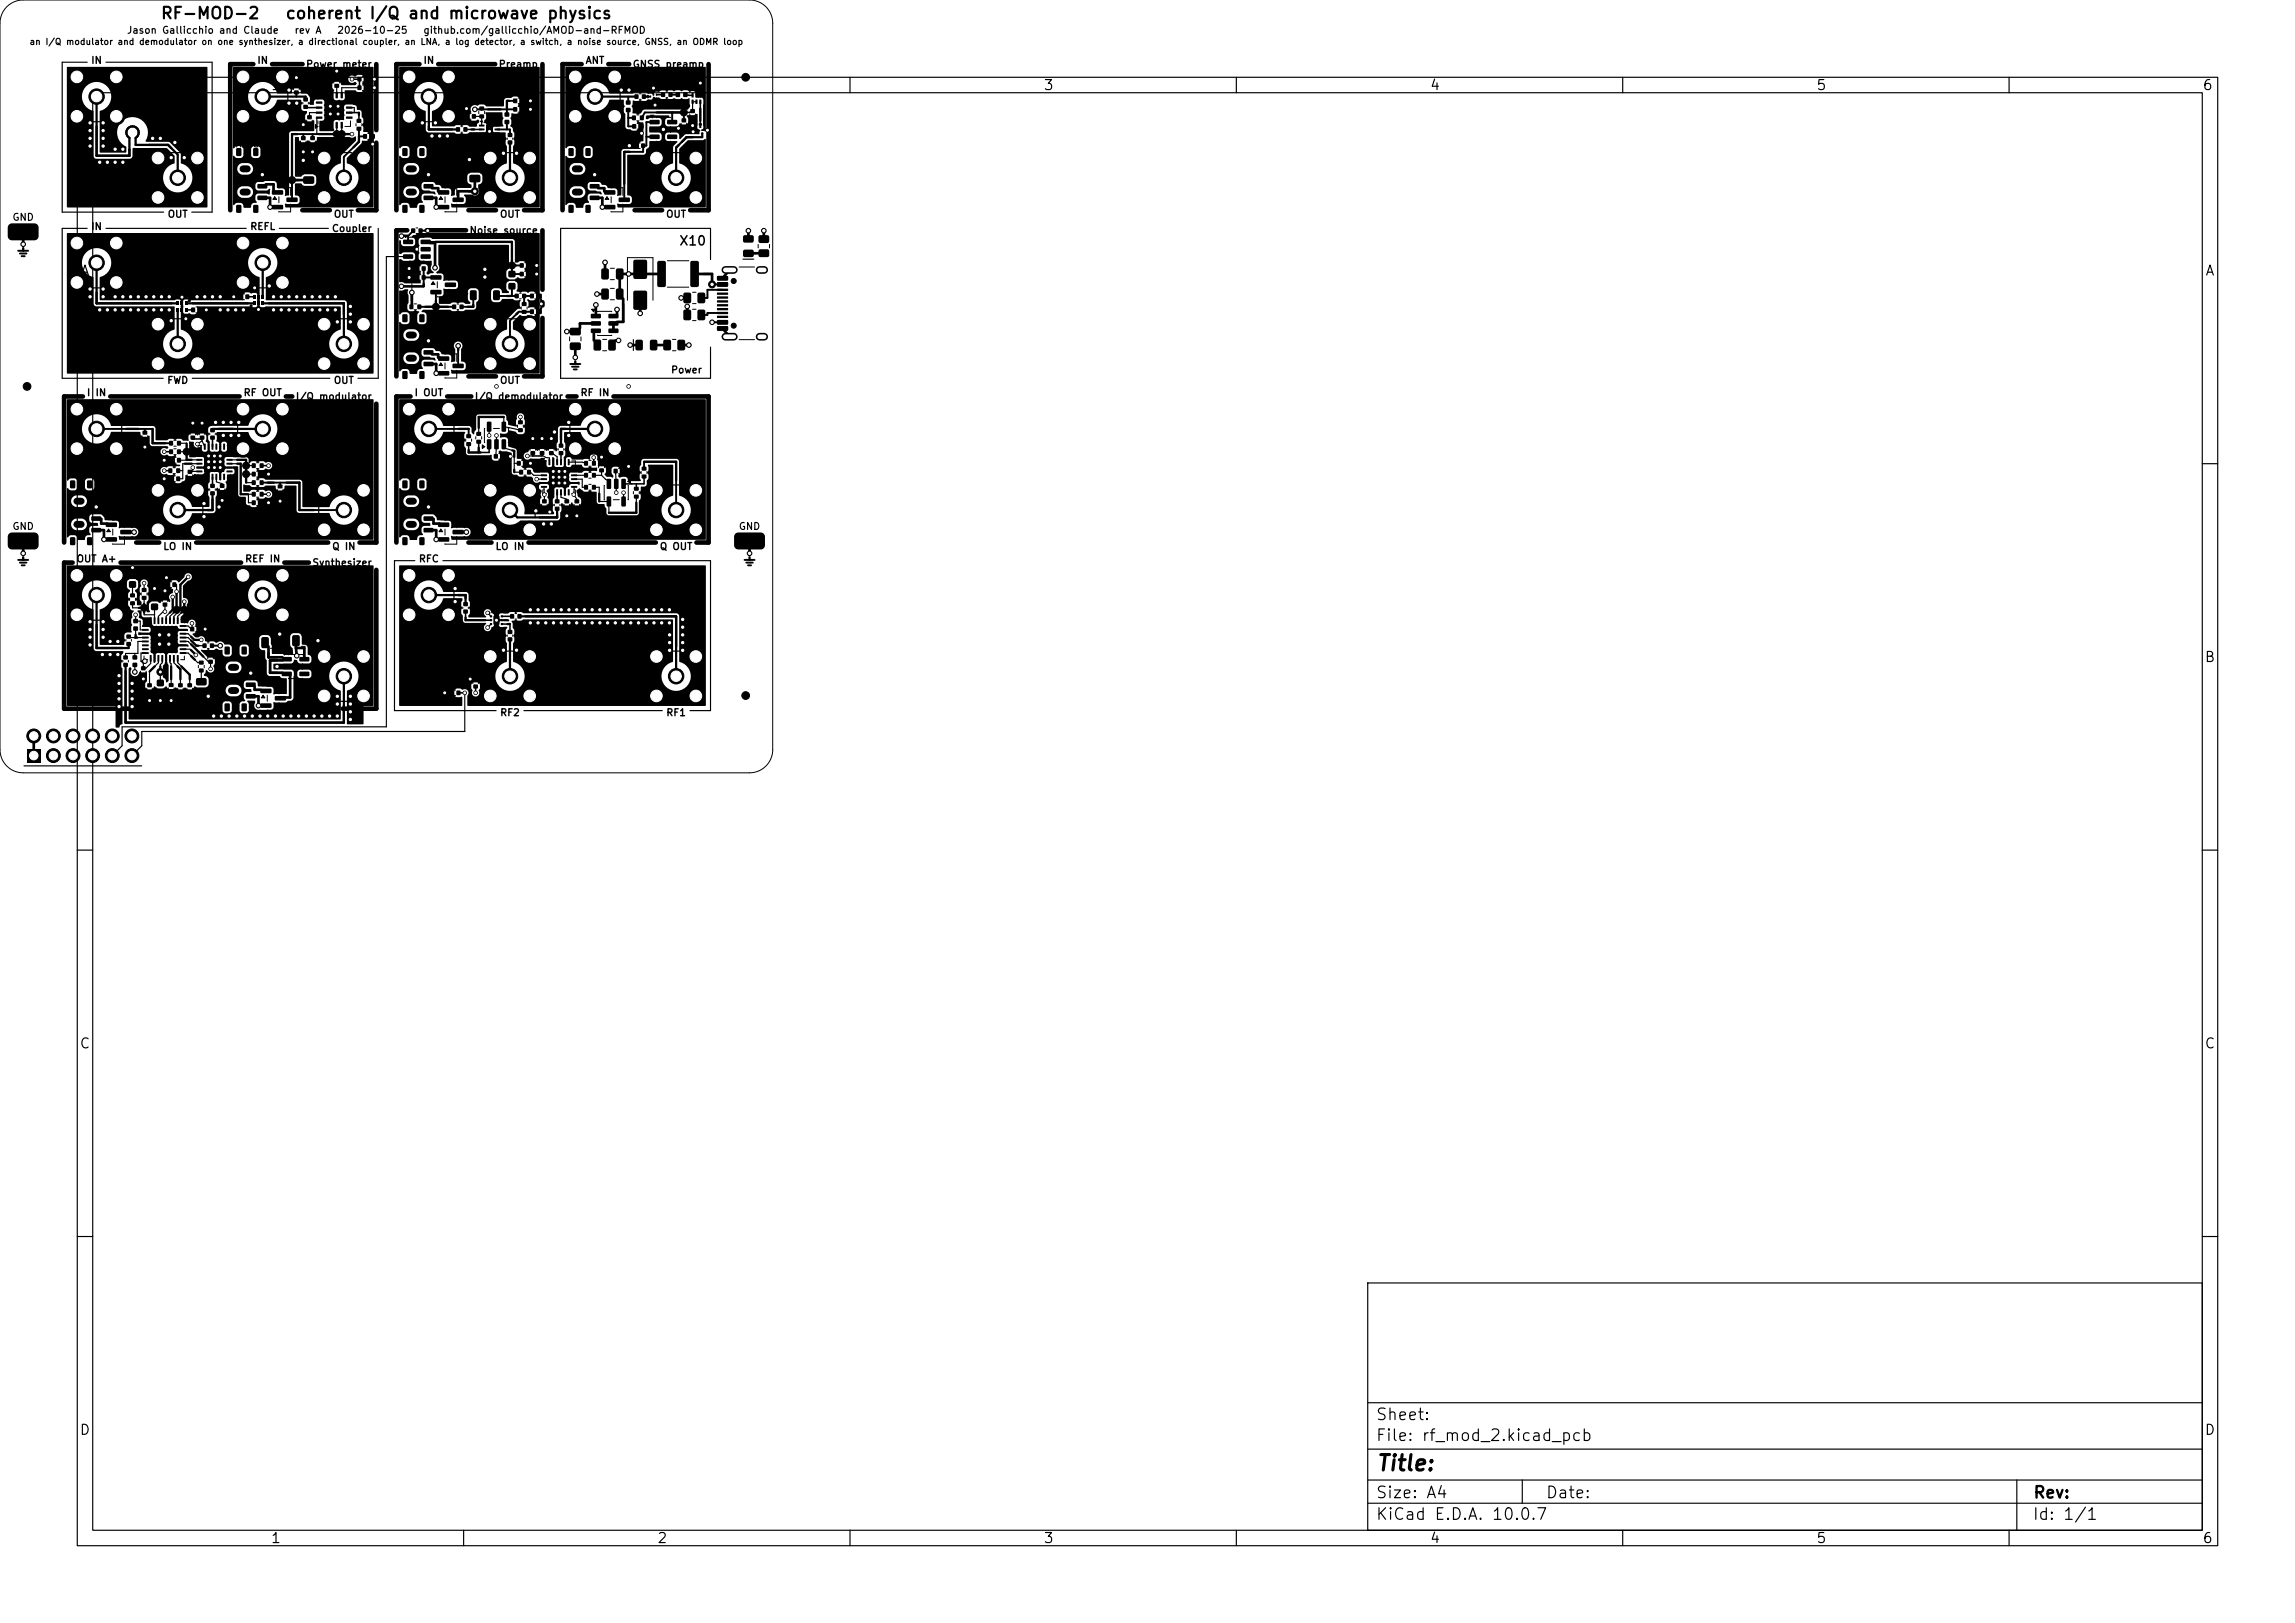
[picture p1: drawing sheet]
<svg xmlns="http://www.w3.org/2000/svg" width="297mm" height="210mm" viewBox="0 0 297 210" stroke-linecap="round" stroke-linejoin="round" font-family="sans-serif">
<defs><g id="words">
<text font-size="2" x="178" y="190.8">Title:</text>
<g font-size="1.5">
<text x="20.7" y="2.8">RF-MOD-2</text>
<text x="36.8" y="2.8">coherent I/Q and microwave physics</text>
<text x="178" y="184.1">Sheet:</text>
<text x="178" y="186.8">File: rf_mod_2.kicad_pcb</text>
<text x="178" y="197">KiCad E.D.A. 10.0.7</text>
<text x="178" y="194.2">Size: A4</text>
<text x="200" y="194.2">Date:</text>
<text x="263" y="197">Id: 1/1</text>
<text x="263" y="194.2">Rev:</text>
</g>
<g font-size="1.3">
<text x="35" y="12">1</text>
<text x="85" y="12">2</text>
<text x="135" y="12">3</text>
<text x="185" y="12">4</text>
<text x="235" y="12">5</text>
<text x="285" y="12">6</text>
<text x="10.3" y="36">A</text>
<text x="285.3" y="36">A</text>
<text x="285.2" y="86">B</text>
<text x="10.2" y="136">C</text>
<text x="285.2" y="136">C</text>
<text x="10.2" y="186">D</text>
<text x="285.2" y="186">D</text>
<text x="35" y="200">1</text>
<text x="85" y="200">2</text>
<text x="135" y="200">3</text>
<text x="185" y="200">4</text>
<text x="235" y="200">5</text>
<text x="285" y="200">6</text>
</g>
<text font-size="1.2" x="87.8" y="32.1">X10</text>
<text font-size="1" x="78.2" y="21.9">X8</text>
<g font-size=".9">
<text x="16.4" y="4.6">Jason Gallicchio and Claude</text>
<text x="38" y="4.6">rev A</text>
<text x="43.6" y="4.6">2026-10-25</text>
<text x="54.7" y="4.6">github.com/gallicchio/AMOD-and-RFMOD</text>
<text x="11.7" y="8.5">IN</text>
<text x="33.2" y="8.5">IN</text>
<text x="39.5" y="9">Power meter</text>
<text x="54.7" y="8.5">IN</text>
<text x="64.5" y="9">Preamp</text>
<text x="75.7" y="8.5">ANT</text>
<text x="81.8" y="9">GNSS preamp</text>
<text x="1.5" y="28.8">GND</text>
<text x="11.7" y="30">IN</text>
<text x="21.6" y="28.4">OUT</text>
<text x="32.3" y="30">REFL</text>
<text x="43.1" y="28.4">OUT</text>
<text x="64.6" y="28.4">OUT</text>
<text x="86.1" y="28.4">OUT</text>
<text x="42.9" y="30.2">Coupler</text>
<text x="60.7" y="30.5">Noise source</text>
<text x="11.2" y="51.5">I</text>
<text x="12.3" y="51.5">IN</text>
<text x="21.6" y="49.9">FWD</text>
<text x="31.4" y="51.5">RF OUT</text>
<text x="38.2" y="52">I/Q modulator</text>
<text x="43.1" y="49.9">OUT</text>
<text x="53.6" y="51.5">I OUT</text>
<text x="61.4" y="52">I/Q demodulator</text>
<text x="64.6" y="49.9">OUT</text>
<text x="75" y="51.5">RF IN</text>
<text x="86.8" y="48.5">Power</text>
<text x="1.5" y="68.8">GND</text>
<text x="21" y="71.4">LO IN</text>
<text x="42.9" y="71.4">Q IN</text>
<text x="64" y="71.4">LO IN</text>
<text x="85.3" y="71.4">Q OUT</text>
<text x="95.5" y="68.8">GND</text>
<text x="9.8" y="73">OUT A+</text>
<text x="31.6" y="73">REF IN</text>
<text x="40.3" y="73.5">Synthesizer</text>
<text x="54.1" y="73">RFC</text>
<text x="38.6" y="92.9">OUT A-</text>
<text x="64.6" y="92.9">RF2</text>
<text x="86.1" y="92.9">RF1</text>
</g>
<g font-size=".8">
<text x="3.7" y="6">an I/Q modulator and demodulator on one synthesizer, a directional coupler, an LNA, a log detector, a switch, a noise source, GNSS, an ODMR loop</text>
<text x="17.9" y="12.7">NV ODMR loop</text>
<text x="19.1" y="14">DC - 6 GHz</text>
<text x="30.5" y="19.3">AD8318</text>
<text x="9" y="27">+20</text>
<text x="12.1" y="27">dBm</text>
<text x="8.6" y="43.5">dual directional</text>
<text x="8.6" y="44.9">0.6-3.5 GHz</text>
<text x="8.6" y="46.3">directivity 20 dB</text>
<text x="16.6" y="54.7">ADL5375 0.4-6 GHz</text>
<text x="70" y="68.9">ADL5380 0.4-6 GHz</text>
</g>
</g></defs>
<g fill="none" stroke="#000" stroke-width=".15">
<path d="M9.2 11.5v2M10 10h277v190h-277zM11.3 8.1h-3.3v19.4h13.2M11.5 9.3h2M11.5 15.8h2M12 12h273v186h-273zM13.7 8.1h13.8v19.4h-2.7M15.8 11.5v2M22 19.8h2M30.7 11.5v2M31.6 19.9h.8M33 9.3h2"/>
<path d="M33 15.8h2M37.2 11.5v2M41.3 14.6h-1.3v.6M41.3 15.2h-.3v2.2M42.3 12.3v1M42.3 15.3v.9M42.8 13.8l1 1M42.9 12.3v1M42.9 15.3v.9M43.5 19.8h2M43.6 11.1v1.2M43.6 16.2v1.2"/>
<path d="M43.8 13.8l-1 1M44.2 16.2v1.2M44.2 13.3h1M45.2 13.9h.7v.7M46.5 11.4h-2.3v.9M52.2 11.5v2M53.1 19.9h.8M54.5 9.3h2M54.5 15.8h2M58.8 11.5v2M60 10v2M61.3 15.1h1v1.2"/>
<path d="M62.3 17.3h.7M62.3 17.8h.7M63.6 17.3h.8M63.6 16.3h.8M63.6 17.8h.8M65 19.8h2M73.8 11.5v2M74.6 19.9h.8M76 9.3h2M76 15.8h2M80.2 11.5v2M84.6 11.4v.9"/>
<path d="M84.6 12.8l.2 .4M84.8 13.2v.4M85 12.8l-.2 .4M86.5 19.8h2M89.6 15.3v1M89.7 17.1h.3M90 17.1l.4 .2M90.1 13.2h-.5v1.2M90.4 16.9l-.4 .2M90.6 11.7h-.5v.6M90.6 10.8v1.5M90.9 16.9h.7"/>
<path d="M110 10v2M160 10v2M210 10v2M260 10v2M9.2 33v2M11.3 29.6h-3.3v19.4h13.1M11.5 30.8h2M11.5 37.3h2M13.7 29.6h18.2M15.8 33v2M19.7 22v2M22 26.3h2"/>
<path d="M23.6 38.5v.8M26.2 22v2M30.4 21.8v3.2M30.7 33v2M31.6 26.8h.8M33 37.3l.4 .5v.6M33 30.8h2M33 37.3h2M33.4 39.3v.8M36.1 29.6h6.4M37.2 33v2M41.2 22v2"/>
<path d="M43.5 26.3h2M47.7 22v2M49 29.6v19.4h-2.7M51.9 21.8v3.2M52.8 33.2h-2.8v60.9h-34.2v2.4l-1.3 1.3M53.1 26.8h.8M62.7 22v2M65 26.3h2M69.2 22v2M73.4 21.8v3.2M74.6 26.8h.8M84.3 22v2"/>
<path d="M86.5 26.3h2M90.8 22v2M92 33.6v-4h-19.5v19.4h19.5v-4.1M96.2 33.5h1.3M9.2 54.5v2M11.5 52.3h2M11.5 58.8h2M15.8 54.5v2M19.7 43.5v2M22 41.3h2M22 47.8h2M23.2 58.5h.9"/>
<path d="M23.2 57.4h.9v2.1h1.7M23.2 59.6h.9M23.6 40.1v.7l.4 .5M24.9 49h17.8M25.8 59l.8 .1M25.8 58.5l.8 .2M26.1 56.6v.5M26.1 57.1l-.6 .4M26.1 57.1l.4 .7M26.2 43.5v2M27 57.8v.9M27 59.8h1.5"/>
<path d="M27 59l1.5 1.5M27.8 59v1.5M28.5 57.8v.9M28.5 59l-1.5 1.5M29.7 59.5h2.1v3h1M29.7 58.5l-.9 .2M29.7 59l-.9 .1M30.7 54.5v2M33 52.3h2M33 58.8h2M37.2 54.5v2M41.2 43.5v2"/>
<path d="M43.5 41.3h2M43.5 47.8h2M47.7 43.5v2M51.9 43.3v3.2M52.2 54.5v2M53.1 41.4h.8M53.1 48.3h.8M54.5 52.3h2M54.5 58.8h2M58.8 54.5v2M62.7 43.5v2M63.3 55.2v1.2"/>
<path d="M64.2 56.4v2.7M65 41.3h2M65 47.8h2M65.2 57.5l.1 .5 1.2 .4v2.7h.9M66.5 60h.6M67.3 55.7l-2.1-.5v-1.2h-3.3v2.1M67.3 54v.6M68.2 59h.8M69.2 43.5v2M70.1 58.6v.3l.5 .3 .5 .1v.5M71.3 58.6l.8 .5v.7M71.6 59.8v.9"/>
<path d="M73.1 59.8v.9M73.6 59.8h1.7l.5 .2M73.8 54.5v2M76 52.3h2M76 58.8h2M80.2 54.5v2M82 44v1.4M8.9 64.8v3.2M9.2 76v2M10 60h2M10.1 62.9h.8M10.1 69.8h.8"/>
<path d="M11.5 73.8h2M15.8 76v2M17.1 75.6v1.4M17.1 78.1v.6h1.5M17.5 79.6v.8h.7v1.1h.6M18.6 77.4v2.2h1.4M18.6 75.5v.8M19.7 65v2M20 78.5v1.8M21.3 78.2v.7l-.8 .9v.5M22 62.8h2M22 69.3h2"/>
<path d="M22.4 77.3v1.6l-.9 .9v.5M22.6 75.7h.3v3.2l-.9 .9v.5M23.1 60.9h.5M23.8 77.9v1l-.8 .9v.5M24.3 74.7l-1 1v3.2l-.8 .9v.5M25 60.5v.5M25.8 60h-2.2v2h-.5M25.8 61l-1.2 .1M25.8 60.5h.8M26.2 65v2M26.6 60.9l-.1 1.1h-1.9M27 60.9v.8"/>
<path d="M28 61.7v.7l.7 .2v.3M28.5 60.9v.8M28.8 60.5h.9M29.7 60h1.4v4h1.7M30.7 76v2M31.8 61.4h1M31.8 60.3h1M32.1 64v1.1h.7M33 73.8h2M37.2 76v2M41.2 65v2M43.5 62.8h2"/>
<path d="M43.5 69.3h2M47.7 65v2M51.9 64.8v3.2M52.2 76v2M53.1 62.9h.8M53.1 69.8h.8M53.7 72.6h-2.6v19.4h13.1M54.5 73.8h2M57.3 72.6h34.7v19.4h-2.7M58.8 76v2M62.7 65v2M63.1 79.3l.4 .5"/>
<path d="M65 62.8h2M65 69.3h2M68.5 61.1h.1l.4 .4h1.4M69.2 65v2M69.4 62h1M70.4 61h.9M70.4 63v1.9M70.4 62.5h.9M70.4 60.5l.9 .2M71.1 62.9v.8M71.6 61l1.5 1.5M71.6 61.8h1.5"/>
<path d="M71.6 62.9v.8M72.3 61v1.5M72.6 63.7v.7l.7 .2v.3M73.1 61l-1.5 1.5M73.1 62.9v.8M73.4 61h.9M73.4 62.5h.9M74.3 61.5h1.5M74.3 62h1v1.1h.5M74.3 63l-.1 1 .4 .6v.3M74.3 60.5l-.9 .2M76.9 61.5h.9"/>
<path d="M76.9 63.1h.6v1.8h1.3v1.5h3.5v-2.1M77.8 61.5l.5 .5 .5 .3v.3M77.8 60.9v.6M79.7 61l.1 2.8M80.7 63.8v1.1M84.3 65v2M86.5 62.8h2M86.5 69.3h2M90.8 65v2M285 60h2M3.1 99.1h15.2M11.5 80.3h2"/>
<path d="M16.6 82.5h2.2M17.4 84.6v.5M17.4 86v1M17.5 81.3v1.2M18.3 85.6h.4M18.8 82h1.1M18.8 83h-1v1.6h-1.6v.5M18.8 84.5h-.5v1.1M18.8 81h1M19.5 85.2v.7l-.6 .6h-.4v-.6l-.2-.3M19.5 80.3l.3 1.3M20 84.1v1.1"/>
<path d="M20.5 85.2v.6l-1.2 1.1v1.8M21 85.2v.6l-.2 .2v2.4M21.5 84.1v1.1M22 85.2v.6l.2 .1v2.7M22.5 85.2v.6l.8 .8v2.1M22.6 81.5h1.1M22.6 83.5h1.1M23 85.2v.6l1.5 1.5v1.4M23.7 82h.6l.9 .8h.8M23.7 83h.6l2.6 2.6h.4v1M23.7 82.5h.6l1.1 1.1h1.1M23.7 84.5h.6l1.3 1.2h.4"/>
<path d="M23.7 84h.9l.8 .8M24.8 80.7l.1 .7h-.1l-.5-.4h-.6M25.4 90.8h1.3M26 86.8v1.4M28.9 86.3v3.2M30.1 84.4h.8M30.1 91.3h.8M33 80.3h2M41.2 86.5v2M43.5 84.3h2M43.5 90.8h2M47.7 86.5v2"/>
<path d="M54.5 80.3h2M60.1 89.7v5h-41.7v1.8l-1.3 1.3M62.7 86.5v2M63.5 80.8l-.4 .4M64.5 80.3h.5M65 84.3h2M65 90.8h2M67.8 92h17.9M69.2 86.5v2M84.3 86.5v2M86.5 84.3h2M86.5 90.8h2"/>
<path d="M90.8 86.5v2M10 110h2M285 110h2M10 160h2M177 166h108v32h-108zM285 160h2M60 198v2M110 198v2M160 198v2M177 194.5h108M177 191.5h108M177 187.5h108"/>
<path d="M177 181.5h108M197 191.5v3M210 198v2M260 198v2M261 191.5v6.5"/>
</g>
<g fill="#000" stroke="#000" stroke-width=".13">
<circle cx="9.9" cy="9.9" r="1.1"/>
<circle cx="10" cy="15" r="1.1"/>
<circle cx="11.7" cy="15.9" r=".3"/>
<circle cx="11.7" cy="17.9" r=".3"/>
<circle cx="11.7" cy="18.9" r=".3"/>
<circle cx="11.7" cy="16.9" r=".3"/>
<circle cx="12.5" cy="12.5" r="1"/>
<circle cx="13.3" cy="15.9" r=".3"/>
<circle cx="13.3" cy="17.9" r=".3"/>
<circle cx="13.3" cy="16.9" r=".3"/>
<circle cx="13.3" cy="18.9" r=".3"/>
<circle cx="14.9" cy="19.3" r=".3"/>
<circle cx="15" cy="9.9" r="1.1"/>
<circle cx="15.1" cy="15" r="1.1"/>
<circle cx="15.9" cy="19.3" r=".3"/>
<circle cx="19.7" cy="17.9" r=".3"/>
<circle cx="20.7" cy="17.9" r=".3"/>
<circle cx="22.6" cy="18.4" r=".3"/>
<circle cx="31.4" cy="9.9" r="1.1"/>
<circle cx="31.5" cy="15" r="1.1"/>
<circle cx="34" cy="12.5" r="1"/>
<circle cx="36.5" cy="9.9" r="1.1"/>
<circle cx="36.6" cy="15" r="1.1"/>
<circle cx="37.4" cy="13.3" r=".3"/>
<circle cx="37.4" cy="11.7" r=".3"/>
<circle cx="38.3" cy="10.1" r=".23"/>
<circle cx="38.4" cy="13.3" r=".3"/>
<circle cx="39.3" cy="19.6" r=".22"/>
<circle cx="39.3" cy="16.1" r=".22"/>
<circle cx="40.4" cy="19.6" r=".23"/>
<circle cx="42.7" cy="14.8" r=".23"/>
<circle cx="42.7" cy="13.8" r=".23"/>
<circle cx="43.6" cy="9.2" r=".22"/>
<circle cx="43.6" cy="17.4" r=".45"/>
<circle cx="43.7" cy="13.8" r=".23"/>
<circle cx="43.7" cy="14.8" r=".23"/>
<circle cx="44.2" cy="17.4" r=".45"/>
<circle cx="45.5" cy="10.3" r=".22"/>
<circle cx="45.6" cy="17.3" r=".22"/>
<circle cx="48.2" cy="18.6" r=".23"/>
<circle cx="48.4" cy="10.3" r=".22"/>
<circle cx="48.4" cy="11.3" r=".23"/>
<circle cx="52.9" cy="9.9" r="1.1"/>
<circle cx="53" cy="15" r="1.1"/>
<circle cx="54.7" cy="15.9" r=".3"/>
<circle cx="55.5" cy="12.5" r="1"/>
<circle cx="55.9" cy="17.6" r=".3"/>
<circle cx="56.3" cy="15.9" r=".3"/>
<circle cx="56.9" cy="17.6" r=".3"/>
<circle cx="57.9" cy="17.6" r=".3"/>
<circle cx="58.1" cy="9.9" r="1.1"/>
<circle cx="58.1" cy="15" r="1.1"/>
<circle cx="60.4" cy="14.1" r=".23"/>
<circle cx="61.4" cy="14.2" r=".3"/>
<circle cx="63.4" cy="17" r=".22"/>
<circle cx="65.2" cy="19.8" r=".3"/>
<circle cx="66.8" cy="19.8" r=".3"/>
<circle cx="68.6" cy="14.1" r=".22"/>
<circle cx="68.7" cy="13" r=".22"/>
<circle cx="74.5" cy="9.9" r="1.1"/>
<circle cx="74.5" cy="15" r="1.1"/>
<circle cx="77" cy="12.5" r="1"/>
<circle cx="79.5" cy="9.9" r="1.1"/>
<circle cx="79.6" cy="15" r="1.1"/>
<circle cx="80.4" cy="11.7" r=".3"/>
<circle cx="81.4" cy="11.7" r=".3"/>
<circle cx="81.4" cy="18.8" r=".3"/>
<circle cx="83" cy="17.3" r=".22"/>
<circle cx="83.8" cy="12.5" r=".15"/>
<circle cx="84.6" cy="11.4" r=".23"/>
<circle cx="84.8" cy="13.6" r=".23"/>
<circle cx="85.8" cy="16.8" r=".3"/>
<circle cx="87.8" cy="16.6" r=".22"/>
<circle cx="88.5" cy="14.6" r=".45"/>
<circle cx="89.6" cy="16.3" r=".22"/>
<circle cx="89.7" cy="17" r=".22"/>
<circle cx="90.6" cy="10.8" r=".23"/>
<circle cx="90.6" cy="16.1" r=".15"/>
<circle cx="91.1" cy="12" r=".15"/>
<circle cx="91.5" cy="16.9" r=".22"/>
<circle cx="96.5" cy="10" r=".5"/>
<circle cx="3" cy="31.6" r=".3"/>
<circle cx="9.9" cy="36.5" r="1.1"/>
<circle cx="10" cy="31.4" r="1.1"/>
<circle cx="11.7" cy="37.4" r=".3"/>
<circle cx="11.7" cy="38.4" r=".3"/>
<circle cx="12.5" cy="34" r="1"/>
<circle cx="12.9" cy="21" r=".3"/>
<circle cx="13.3" cy="37.4" r=".3"/>
<circle cx="13.3" cy="38.4" r=".3"/>
<circle cx="13.9" cy="21" r=".3"/>
<circle cx="14.9" cy="38.4" r=".3"/>
<circle cx="14.9" cy="21" r=".3"/>
<circle cx="15" cy="36.5" r="1.1"/>
<circle cx="15.1" cy="31.4" r="1.1"/>
<circle cx="15.9" cy="38.4" r=".3"/>
<circle cx="15.9" cy="21" r=".3"/>
<circle cx="16.9" cy="38.4" r=".3"/>
<circle cx="17.9" cy="38.4" r=".3"/>
<circle cx="18.9" cy="38.4" r=".3"/>
<circle cx="19.9" cy="38.4" r=".3"/>
<circle cx="20.4" cy="25.5" r="1.1"/>
<circle cx="20.5" cy="20.4" r="1.1"/>
<circle cx="20.9" cy="38.4" r=".3"/>
<circle cx="21.9" cy="38.4" r=".3"/>
<circle cx="22.2" cy="20.4" r=".3"/>
<circle cx="23" cy="23" r="1"/>
<circle cx="23.6" cy="38.4" r=".22"/>
<circle cx="23.8" cy="20.4" r=".3"/>
<circle cx="24.5" cy="38.9" r=".13"/>
<circle cx="25.5" cy="38.4" r=".3"/>
<circle cx="25.5" cy="25.5" r="1.1"/>
<circle cx="25.5" cy="20.4" r="1.1"/>
<circle cx="26.5" cy="38.4" r=".3"/>
<circle cx="27.5" cy="38.4" r=".3"/>
<circle cx="28.5" cy="38.4" r=".3"/>
<circle cx="30.3" cy="38.4" r=".22"/>
<circle cx="31.4" cy="36.5" r="1.1"/>
<circle cx="31.5" cy="31.4" r="1.1"/>
<circle cx="32.5" cy="39.6" r=".13"/>
<circle cx="32.9" cy="37.2" r=".22"/>
<circle cx="33.9" cy="22.6" r=".3"/>
<circle cx="34" cy="34" r="1"/>
<circle cx="34.8" cy="37" r=".3"/>
<circle cx="34.9" cy="26.8" r=".3"/>
<circle cx="35.4" cy="38.4" r=".3"/>
<circle cx="36.4" cy="38.4" r=".3"/>
<circle cx="36.5" cy="36.5" r="1.1"/>
<circle cx="36.6" cy="31.4" r="1.1"/>
<circle cx="37.4" cy="38.4" r=".3"/>
<circle cx="37.8" cy="23.3" r=".45"/>
<circle cx="38.4" cy="38.4" r=".3"/>
<circle cx="39.2" cy="20.8" r=".3"/>
<circle cx="39.4" cy="38.4" r=".3"/>
<circle cx="40.4" cy="38.4" r=".3"/>
<circle cx="41.4" cy="38.4" r=".3"/>
<circle cx="41.9" cy="25.5" r="1.1"/>
<circle cx="42" cy="20.4" r="1.1"/>
<circle cx="42.4" cy="38.4" r=".3"/>
<circle cx="43.4" cy="38.4" r=".3"/>
<circle cx="44.5" cy="23" r="1"/>
<circle cx="45.3" cy="39.6" r=".3"/>
<circle cx="47.1" cy="25.5" r="1.1"/>
<circle cx="47.1" cy="20.4" r="1.1"/>
<circle cx="51.9" cy="37" r=".3"/>
<circle cx="51.9" cy="30.5" r=".3"/>
<circle cx="52.9" cy="35.9" r=".22"/>
<circle cx="53" cy="34.7" r=".22"/>
<circle cx="53.3" cy="37.9" r=".3"/>
<circle cx="53.9" cy="32.2" r=".22"/>
<circle cx="55.4" cy="29.8" r=".22"/>
<circle cx="55.4" cy="22.6" r=".3"/>
<circle cx="56.3" cy="34.6" r=".3"/>
<circle cx="56.4" cy="39.7" r=".45"/>
<circle cx="56.4" cy="26.8" r=".3"/>
<circle cx="60.7" cy="20.6" r=".3"/>
<circle cx="61.4" cy="24.8" r=".45"/>
<circle cx="61.4" cy="24.8" r=".3"/>
<circle cx="62.7" cy="35.9" r=".3"/>
<circle cx="62.7" cy="34.9" r=".3"/>
<circle cx="63.4" cy="25.5" r="1.1"/>
<circle cx="63.4" cy="20.4" r="1.1"/>
<circle cx="66" cy="23" r="1"/>
<circle cx="66.2" cy="34.4" r=".45"/>
<circle cx="68.5" cy="25.5" r="1.1"/>
<circle cx="68.6" cy="20.4" r="1.1"/>
<circle cx="69.4" cy="35.5" r=".23"/>
<circle cx="69.4" cy="34.3" r=".23"/>
<circle cx="70.1" cy="39.3" r=".22"/>
<circle cx="77" cy="22.6" r=".3"/>
<circle cx="77.1" cy="39.5" r=".3"/>
<circle cx="77.3" cy="38" r=".3"/>
<circle cx="78" cy="26.8" r=".3"/>
<circle cx="78.3" cy="34" r=".3"/>
<circle cx="81.3" cy="35.5" r=".3"/>
<circle cx="84.9" cy="25.5" r="1.1"/>
<circle cx="84.9" cy="20.4" r="1.1"/>
<circle cx="87.5" cy="23" r="1"/>
<circle cx="88.1" cy="38.6" r=".3"/>
<circle cx="88.9" cy="39.6" r=".3"/>
<circle cx="90" cy="25.5" r="1.1"/>
<circle cx="90.1" cy="20.4" r="1.1"/>
<circle cx="92.1" cy="36.8" r=".3"/>
<circle cx="92.2" cy="36.8" r=".45"/>
<circle cx="94.9" cy="36.4" r=".33"/>
<circle cx="96.8" cy="29.9" r=".3"/>
<circle cx="98.8" cy="29.9" r=".3"/>
<circle cx="3.5" cy="50" r=".5"/>
<circle cx="9.9" cy="58" r="1.1"/>
<circle cx="9.9" cy="52.9" r="1.1"/>
<circle cx="12.5" cy="55.5" r="1"/>
<circle cx="12.9" cy="40.1" r=".3"/>
<circle cx="13.9" cy="40.1" r=".3"/>
<circle cx="14.9" cy="40.1" r=".3"/>
<circle cx="15" cy="58" r="1.1"/>
<circle cx="15" cy="52.9" r="1.1"/>
<circle cx="15.9" cy="40.1" r=".3"/>
<circle cx="16.9" cy="40.1" r=".3"/>
<circle cx="17.9" cy="40.1" r=".3"/>
<circle cx="18.8" cy="57.8" r=".22"/>
<circle cx="18.9" cy="40.1" r=".3"/>
<circle cx="19.9" cy="40.1" r=".3"/>
<circle cx="20.4" cy="41.9" r="1.1"/>
<circle cx="20.4" cy="47" r="1.1"/>
<circle cx="20.9" cy="40.1" r=".3"/>
<circle cx="21.2" cy="59.6" r=".22"/>
<circle cx="21.2" cy="58.4" r=".22"/>
<circle cx="21.9" cy="40.1" r=".3"/>
<circle cx="22.2" cy="41.5" r=".3"/>
<circle cx="23" cy="44.5" r="1"/>
<circle cx="24" cy="41.3" r=".22"/>
<circle cx="24.2" cy="58.5" r=".45"/>
<circle cx="24.9" cy="54.7" r=".23"/>
<circle cx="25.5" cy="41.9" r="1.1"/>
<circle cx="25.5" cy="47" r="1.1"/>
<circle cx="25.5" cy="57.4" r=".22"/>
<circle cx="26.2" cy="54.7" r=".23"/>
<circle cx="26.7" cy="40.1" r=".23"/>
<circle cx="27" cy="59" r=".22"/>
<circle cx="27" cy="59.7" r=".23"/>
<circle cx="27.7" cy="59" r=".22"/>
<circle cx="27.7" cy="59.7" r=".23"/>
<circle cx="27.9" cy="54.7" r=".3"/>
<circle cx="28.5" cy="59" r=".22"/>
<circle cx="28.5" cy="40.1" r=".3"/>
<circle cx="28.5" cy="59.7" r=".23"/>
<circle cx="28.9" cy="56.3" r=".3"/>
<circle cx="28.9" cy="54.7" r=".3"/>
<circle cx="29.5" cy="40.1" r=".3"/>
<circle cx="29.9" cy="56.3" r=".3"/>
<circle cx="29.9" cy="54.7" r=".3"/>
<circle cx="30.5" cy="40.1" r=".3"/>
<circle cx="30.9" cy="56.3" r=".3"/>
<circle cx="30.9" cy="54.7" r=".3"/>
<circle cx="31.4" cy="58" r="1.1"/>
<circle cx="31.4" cy="52.9" r="1.1"/>
<circle cx="31.5" cy="40.1" r=".3"/>
<circle cx="33.4" cy="40" r=".23"/>
<circle cx="34" cy="55.5" r="1"/>
<circle cx="35.4" cy="40.1" r=".3"/>
<circle cx="36.4" cy="40.1" r=".3"/>
<circle cx="36.5" cy="58" r="1.1"/>
<circle cx="36.5" cy="52.9" r="1.1"/>
<circle cx="37.4" cy="40.1" r=".3"/>
<circle cx="38.4" cy="40.1" r=".3"/>
<circle cx="39.4" cy="40.1" r=".3"/>
<circle cx="40.4" cy="40.1" r=".3"/>
<circle cx="41.4" cy="40.1" r=".3"/>
<circle cx="41.9" cy="41.9" r="1.1"/>
<circle cx="41.9" cy="47" r="1.1"/>
<circle cx="42.4" cy="40.1" r=".3"/>
<circle cx="43.4" cy="40.1" r=".3"/>
<circle cx="43.7" cy="41.6" r=".3"/>
<circle cx="44.5" cy="44.5" r="1"/>
<circle cx="45.3" cy="41.6" r=".3"/>
<circle cx="45.3" cy="40.6" r=".3"/>
<circle cx="47.1" cy="41.9" r="1.1"/>
<circle cx="47.1" cy="47" r="1.1"/>
<circle cx="52.9" cy="58" r="1.1"/>
<circle cx="52.9" cy="52.9" r="1.1"/>
<circle cx="55.4" cy="44.1" r=".3"/>
<circle cx="55.5" cy="55.5" r="1"/>
<circle cx="56.5" cy="48.3" r=".3"/>
<circle cx="58.1" cy="58" r="1.1"/>
<circle cx="58.1" cy="52.9" r="1.1"/>
<circle cx="59.3" cy="44.7" r=".3"/>
<circle cx="63.3" cy="56.4" r=".22"/>
<circle cx="63.4" cy="41.9" r="1.1"/>
<circle cx="63.4" cy="47" r="1.1"/>
<circle cx="64.2" cy="56.4" r=".22"/>
<circle cx="64.2" cy="50" r=".22"/>
<circle cx="66" cy="44.5" r="1"/>
<circle cx="66.1" cy="59" r=".22"/>
<circle cx="67.3" cy="53.9" r=".22"/>
<circle cx="68.2" cy="59" r=".22"/>
<circle cx="68.5" cy="41.9" r="1.1"/>
<circle cx="68.5" cy="47" r="1.1"/>
<circle cx="68.6" cy="59.9" r=".22"/>
<circle cx="69" cy="56.7" r=".22"/>
<circle cx="70.1" cy="56.7" r=".23"/>
<circle cx="71.4" cy="56.7" r=".22"/>
<circle cx="71.8" cy="55.9" r=".3"/>
<circle cx="73.3" cy="42.9" r=".3"/>
<circle cx="73.6" cy="56.3" r=".3"/>
<circle cx="73.6" cy="54.7" r=".3"/>
<circle cx="74.4" cy="46.3" r=".3"/>
<circle cx="74.5" cy="58" r="1.1"/>
<circle cx="74.5" cy="52.9" r="1.1"/>
<circle cx="76.8" cy="59.2" r=".23"/>
<circle cx="77" cy="55.5" r="1"/>
<circle cx="77.8" cy="59.1" r=".23"/>
<circle cx="79.5" cy="58" r="1.1"/>
<circle cx="79.5" cy="52.9" r="1.1"/>
<circle cx="79.8" cy="40" r=".3"/>
<circle cx="80" cy="44" r=".3"/>
<circle cx="81.3" cy="50" r=".22"/>
<circle cx="81.6" cy="44.7" r=".3"/>
<circle cx="82.8" cy="40.6" r=".3"/>
<circle cx="89.1" cy="44.7" r=".3"/>
<circle cx="92.1" cy="41.7" r=".3"/>
<circle cx="94.9" cy="42.1" r=".33"/>
<circle cx="3" cy="71.6" r=".3"/>
<circle cx="9.9" cy="74.4" r="1.1"/>
<circle cx="10" cy="79.5" r="1.1"/>
<circle cx="12.4" cy="65.6" r=".3"/>
<circle cx="12.5" cy="77" r="1"/>
<circle cx="13.4" cy="69.8" r=".3"/>
<circle cx="15" cy="74.4" r="1.1"/>
<circle cx="15.1" cy="79.5" r="1.1"/>
<circle cx="17.2" cy="73.4" r=".22"/>
<circle cx="17.3" cy="68.9" r=".3"/>
<circle cx="17.6" cy="79.5" r=".22"/>
<circle cx="18.6" cy="78.6" r=".45"/>
<circle cx="18.7" cy="75.4" r=".22"/>
<circle cx="20" cy="76.1" r=".23"/>
<circle cx="20.5" cy="63.4" r="1.1"/>
<circle cx="20.5" cy="68.5" r="1.1"/>
<circle cx="21.2" cy="61.9" r=".22"/>
<circle cx="21.2" cy="60.9" r=".22"/>
<circle cx="21.3" cy="79.1" r=".22"/>
<circle cx="21.3" cy="76.4" r=".22"/>
<circle cx="21.5" cy="74.8" r=".22"/>
<circle cx="22.4" cy="77.3" r=".23"/>
<circle cx="22.9" cy="76.5" r=".23"/>
<circle cx="22.9" cy="78.9" r=".45"/>
<circle cx="23" cy="66" r="1"/>
<circle cx="23.8" cy="77.8" r=".23"/>
<circle cx="23.9" cy="78.9" r=".45"/>
<circle cx="24.3" cy="74.6" r=".22"/>
<circle cx="24.9" cy="60.5" r=".23"/>
<circle cx="25.6" cy="63.4" r="1.1"/>
<circle cx="25.6" cy="68.5" r="1.1"/>
<circle cx="26.4" cy="66.8" r=".3"/>
<circle cx="26.4" cy="65.2" r=".3"/>
<circle cx="27" cy="60.5" r=".23"/>
<circle cx="27.7" cy="60.5" r=".23"/>
<circle cx="28.3" cy="65.6" r=".3"/>
<circle cx="28.5" cy="60.5" r=".23"/>
<circle cx="28.7" cy="64.7" r=".23"/>
<circle cx="31.4" cy="74.4" r="1.1"/>
<circle cx="31.5" cy="79.5" r="1.1"/>
<circle cx="31.8" cy="60.2" r=".45"/>
<circle cx="31.8" cy="61.4" r=".45"/>
<circle cx="34" cy="77" r="1"/>
<circle cx="34.7" cy="61.4" r=".22"/>
<circle cx="34.7" cy="65.1" r=".22"/>
<circle cx="34.7" cy="64" r=".22"/>
<circle cx="34.7" cy="60.3" r=".23"/>
<circle cx="36.3" cy="64.8" r=".22"/>
<circle cx="36.5" cy="74.4" r="1.1"/>
<circle cx="36.6" cy="79.5" r="1.1"/>
<circle cx="42" cy="63.4" r="1.1"/>
<circle cx="42" cy="68.5" r="1.1"/>
<circle cx="44.5" cy="66" r="1"/>
<circle cx="47.1" cy="63.4" r="1.1"/>
<circle cx="47.1" cy="68.5" r="1.1"/>
<circle cx="52.9" cy="74.4" r="1.1"/>
<circle cx="53" cy="79.5" r="1.1"/>
<circle cx="55.4" cy="65.6" r=".3"/>
<circle cx="55.5" cy="77" r="1"/>
<circle cx="56.4" cy="69.8" r=".3"/>
<circle cx="58.1" cy="74.4" r="1.1"/>
<circle cx="58.1" cy="79.5" r="1.1"/>
<circle cx="58.9" cy="77.8" r=".3"/>
<circle cx="58.9" cy="76.2" r=".3"/>
<circle cx="60.3" cy="68.9" r=".3"/>
<circle cx="63.1" cy="79.3" r=".23"/>
<circle cx="63.3" cy="79.3" r=".15"/>
<circle cx="63.4" cy="63.4" r="1.1"/>
<circle cx="63.4" cy="68.5" r="1.1"/>
<circle cx="66" cy="66" r="1"/>
<circle cx="68.6" cy="63.4" r="1.1"/>
<circle cx="68.6" cy="68.5" r="1.1"/>
<circle cx="68.6" cy="78.9" r=".3"/>
<circle cx="69.3" cy="66.1" r=".3"/>
<circle cx="69.4" cy="62" r=".22"/>
<circle cx="69.6" cy="78.9" r=".3"/>
<circle cx="70.3" cy="67.8" r=".3"/>
<circle cx="70.4" cy="64" r=".22"/>
<circle cx="70.6" cy="78.9" r=".3"/>
<circle cx="71.1" cy="66.3" r=".23"/>
<circle cx="71.3" cy="67.8" r=".3"/>
<circle cx="71.6" cy="61" r=".22"/>
<circle cx="71.6" cy="62.5" r=".23"/>
<circle cx="71.6" cy="61.7" r=".23"/>
<circle cx="71.6" cy="78.9" r=".3"/>
<circle cx="72.3" cy="61" r=".22"/>
<circle cx="72.4" cy="62.5" r=".22"/>
<circle cx="72.4" cy="61.7" r=".22"/>
<circle cx="72.6" cy="78.9" r=".3"/>
<circle cx="73.1" cy="61" r=".22"/>
<circle cx="73.1" cy="62.5" r=".23"/>
<circle cx="73.1" cy="61.7" r=".23"/>
<circle cx="73.4" cy="66.7" r=".22"/>
<circle cx="73.6" cy="78.9" r=".3"/>
<circle cx="74.2" cy="64" r=".22"/>
<circle cx="74.6" cy="78.9" r=".3"/>
<circle cx="74.7" cy="66.7" r=".22"/>
<circle cx="75.6" cy="78.9" r=".3"/>
<circle cx="76.6" cy="78.9" r=".3"/>
<circle cx="77.6" cy="78.9" r=".3"/>
<circle cx="78.6" cy="78.9" r=".3"/>
<circle cx="79.6" cy="78.9" r=".3"/>
<circle cx="79.8" cy="63.7" r=".22"/>
<circle cx="80.6" cy="78.9" r=".3"/>
<circle cx="80.7" cy="63.7" r=".22"/>
<circle cx="81.3" cy="60.3" r=".22"/>
<circle cx="81.6" cy="78.9" r=".3"/>
<circle cx="82.6" cy="78.9" r=".3"/>
<circle cx="83.6" cy="78.9" r=".3"/>
<circle cx="84.6" cy="78.9" r=".3"/>
<circle cx="85" cy="63.4" r="1.1"/>
<circle cx="85" cy="68.5" r="1.1"/>
<circle cx="85.6" cy="78.9" r=".3"/>
<circle cx="86.6" cy="78.9" r=".3"/>
<circle cx="87.5" cy="66" r="1"/>
<circle cx="90.1" cy="63.4" r="1.1"/>
<circle cx="90.1" cy="68.5" r="1.1"/>
<circle cx="97" cy="71.6" r=".3"/>
<circle cx="4.4" cy="95.2" r=".9"/>
<circle cx="6.9" cy="97.8" r=".9"/>
<circle cx="6.9" cy="95.2" r=".9"/>
<circle cx="9.4" cy="95.2" r=".9"/>
<circle cx="9.4" cy="97.8" r=".9"/>
<circle cx="11.7" cy="80.4" r=".3"/>
<circle cx="11.7" cy="81.4" r=".3"/>
<circle cx="11.7" cy="82.4" r=".3"/>
<circle cx="11.7" cy="83.4" r=".3"/>
<circle cx="12" cy="95.2" r=".9"/>
<circle cx="12" cy="97.8" r=".9"/>
<circle cx="13.2" cy="84.7" r=".3"/>
<circle cx="13.3" cy="80.4" r=".3"/>
<circle cx="13.3" cy="81.4" r=".3"/>
<circle cx="13.3" cy="82.4" r=".3"/>
<circle cx="14.2" cy="83" r=".3"/>
<circle cx="14.2" cy="84.7" r=".3"/>
<circle cx="14.5" cy="97.8" r=".9"/>
<circle cx="14.5" cy="95.2" r=".9"/>
<circle cx="15.2" cy="83" r=".3"/>
<circle cx="15.2" cy="84.7" r=".3"/>
<circle cx="15.4" cy="91.4" r=".3"/>
<circle cx="15.4" cy="90.4" r=".3"/>
<circle cx="15.4" cy="89.4" r=".3"/>
<circle cx="15.4" cy="88.4" r=".3"/>
<circle cx="15.4" cy="87.4" r=".3"/>
<circle cx="17.1" cy="97.8" r=".9"/>
<circle cx="17.1" cy="95.2" r=".9"/>
<circle cx="17.1" cy="91.4" r=".3"/>
<circle cx="17.1" cy="90.4" r=".3"/>
<circle cx="17.1" cy="89.4" r=".3"/>
<circle cx="17.1" cy="88.4" r=".3"/>
<circle cx="17.4" cy="87" r=".3"/>
<circle cx="18.6" cy="87.8" r=".22"/>
<circle cx="18.7" cy="85.6" r=".3"/>
<circle cx="19.4" cy="90.7" r=".22"/>
<circle cx="20.6" cy="83.4" r=".3"/>
<circle cx="20.6" cy="82.1" r=".3"/>
<circle cx="20.7" cy="86.9" r=".45"/>
<circle cx="20.8" cy="87" r=".22"/>
<circle cx="20.8" cy="90.7" r=".22"/>
<circle cx="21.8" cy="83.4" r=".3"/>
<circle cx="21.8" cy="82.1" r=".3"/>
<circle cx="22.2" cy="90.7" r=".23"/>
<circle cx="24.8" cy="80.7" r=".22"/>
<circle cx="25.3" cy="84.8" r=".22"/>
<circle cx="26" cy="82.8" r=".23"/>
<circle cx="26.5" cy="81.4" r=".22"/>
<circle cx="26.9" cy="90.1" r=".3"/>
<circle cx="27.3" cy="86.5" r=".22"/>
<circle cx="27.6" cy="92.7" r=".3"/>
<circle cx="28.5" cy="83.6" r=".3"/>
<circle cx="28.6" cy="92.7" r=".3"/>
<circle cx="29.6" cy="92.7" r=".3"/>
<circle cx="30.6" cy="92.7" r=".3"/>
<circle cx="31.6" cy="92.7" r=".3"/>
<circle cx="32.5" cy="87.1" r=".3"/>
<circle cx="32.6" cy="92.7" r=".3"/>
<circle cx="33.5" cy="91.3" r=".3"/>
<circle cx="33.6" cy="92.7" r=".3"/>
<circle cx="34.6" cy="92.7" r=".3"/>
<circle cx="35.6" cy="92.7" r=".3"/>
<circle cx="35.9" cy="86.3" r=".3"/>
<circle cx="36.2" cy="82.1" r=".3"/>
<circle cx="36.6" cy="92.7" r=".3"/>
<circle cx="37.6" cy="92.7" r=".3"/>
<circle cx="38.4" cy="84.8" r=".3"/>
<circle cx="38.6" cy="92.7" r=".3"/>
<circle cx="39.6" cy="92.7" r=".3"/>
<circle cx="40.6" cy="92.7" r=".3"/>
<circle cx="41.2" cy="82.9" r=".3"/>
<circle cx="41.6" cy="92.7" r=".3"/>
<circle cx="41.9" cy="90" r="1.1"/>
<circle cx="42" cy="84.9" r="1.1"/>
<circle cx="42.6" cy="92.7" r=".3"/>
<circle cx="43.6" cy="92.7" r=".3"/>
<circle cx="43.7" cy="90.1" r=".3"/>
<circle cx="43.7" cy="91.1" r=".3"/>
<circle cx="44.5" cy="87.5" r="1"/>
<circle cx="45.3" cy="90.1" r=".3"/>
<circle cx="45.3" cy="92.1" r=".3"/>
<circle cx="45.3" cy="93.1" r=".3"/>
<circle cx="45.3" cy="91.1" r=".3"/>
<circle cx="47.1" cy="90" r="1.1"/>
<circle cx="47.1" cy="84.9" r="1.1"/>
<circle cx="57.6" cy="89.7" r=".23"/>
<circle cx="60.1" cy="89.7" r=".23"/>
<circle cx="60.8" cy="87.9" r=".23"/>
<circle cx="61.6" cy="89.7" r=".23"/>
<circle cx="63.1" cy="81.2" r=".23"/>
<circle cx="63.4" cy="90" r="1.1"/>
<circle cx="63.4" cy="84.9" r="1.1"/>
<circle cx="64.3" cy="80.3" r=".23"/>
<circle cx="65.2" cy="84.1" r=".3"/>
<circle cx="66" cy="87.5" r="1"/>
<circle cx="66.8" cy="84.1" r=".3"/>
<circle cx="68.5" cy="90" r="1.1"/>
<circle cx="68.6" cy="84.9" r="1.1"/>
<circle cx="68.6" cy="80.6" r=".3"/>
<circle cx="69.6" cy="80.6" r=".3"/>
<circle cx="70.6" cy="80.6" r=".3"/>
<circle cx="71.6" cy="80.6" r=".3"/>
<circle cx="72.6" cy="80.6" r=".3"/>
<circle cx="73.6" cy="80.6" r=".3"/>
<circle cx="74.6" cy="80.6" r=".3"/>
<circle cx="75.6" cy="80.6" r=".3"/>
<circle cx="76.6" cy="80.6" r=".3"/>
<circle cx="77.6" cy="80.6" r=".3"/>
<circle cx="78.6" cy="80.6" r=".3"/>
<circle cx="79.6" cy="80.6" r=".3"/>
<circle cx="80.6" cy="80.6" r=".3"/>
<circle cx="81.6" cy="80.6" r=".3"/>
<circle cx="82.6" cy="80.6" r=".3"/>
<circle cx="83.6" cy="80.6" r=".3"/>
<circle cx="84.6" cy="80.6" r=".3"/>
<circle cx="84.9" cy="90" r="1.1"/>
<circle cx="84.9" cy="84.9" r="1.1"/>
<circle cx="85.6" cy="80.6" r=".3"/>
<circle cx="86.6" cy="80.6" r=".3"/>
<circle cx="86.7" cy="83.1" r=".3"/>
<circle cx="86.7" cy="84.1" r=".3"/>
<circle cx="86.7" cy="82.1" r=".3"/>
<circle cx="87.5" cy="87.5" r="1"/>
<circle cx="88.3" cy="81.1" r=".3"/>
<circle cx="88.3" cy="83.1" r=".3"/>
<circle cx="88.3" cy="84.1" r=".3"/>
<circle cx="88.3" cy="80.1" r=".3"/>
<circle cx="88.3" cy="82.1" r=".3"/>
<circle cx="90" cy="90" r="1.1"/>
<circle cx="90.1" cy="84.9" r="1.1"/>
<circle cx="96.5" cy="90" r=".5"/>
</g>
<g fill="#000">
<path d="M8.7 8.7h18.1v18.1h-18.1l-.1-14.3h2a1.94 1.94 0 0 0 1.5 1.9v5.8l.2 .3h.1h4.4l.3-.2 .1-1.2h4.3l1.1 1v1a1.91 1.91 0 0 0-1.2 3 1.91 1.91 0 0 0 3.2 0 1.91 1.91 0 0 0-1.2-3v-1.3l-1.4-1.4h-.2l-2.9-.1h-.1a2.02 2.02 0 0 0-.7-2.9 2.02 2.02 0 0 0-2.8 .9 2.02 2.02 0 0 0 1 2.7v.7h-3.4v-5.3a1.9 1.9 0 0 0 1.5-2.2 1.9 1.9 0 0 0-2-1.6 1.9 1.9 0 0 0-1.8 1.9h-2zM30.6 19.2h.5l.1 .1v.7l-.1 .2h-.4l-.1-.1zM32.8 19.2h.5l.1 .1v.7l-.1 .2h-.4l-.1-.1zM38.1 11.7h.5v.5h-.5zM38.1 10.7h.5v.5h-.5zM39 17.6h.5v.5h-.5zM39 18.6h.5v.5h-.5zM39.3 12.6h.5v.5h-.5zM39.3 13.6h.5v.5h-.5zM39.8 14.9h.5v.5h-.5zM39.8 15.9h.5v.5h-.5zM40.2 17.6h.5v.5h-.5z"/>
<path d="M40.2 18.6h.5v.5h-.5zM40.9 13.1h.8v.3h-.8zM40.9 13.8h.8v.2l-.8 .1zM40.9 14.4h.8v.3h-.8zM40.9 15.1h.8v.2l-.8 .1zM40.8 16.1l.3 .3-.3 .2zM42.1 15.8h.3v.8h-.3zM42.1 11.9h.3v.8h-.3zM42.8 15.8h.3l-.1 .8h-.2zM42.8 11.9h.3l-.1 .8h-.2zM43.3 10.9h.6v.4h-.6zM43.3 9.9h.6v.4h-.6z"/>
<path d="M43.4 15.8h.3v.8h-.3zM43.4 11.9h.3v.8h-.3zM44.1 15.8h.3l-.1 .8h-.2zM44.1 11.9h.3l-.1 .8h-.2zM42.2 13.2h2.1v2.1h-2.1zM44.8 15.1h.8v.2l-.8 .1zM44.8 14.4h.8v.3h-.8zM44.8 13.8h.8v.2l-.8 .1zM44.8 13.1h.8v.3h-.8zM46.3 10h.5v.5h-.5zM46.3 11.1h.5v.5h-.5zM46.2 15.4h.5v.5h-.5z"/>
<path d="M46.2 16.4h.5v.5h-.5zM47 17.4h.5v.5h-.5zM47.2 10h.5v.5h-.5zM47.2 11.1h.5v.5h-.5zM48 17.4h.5v.5h-.5zM30.2 8.7l18.1-.1v.1v18.1l-11.3 .1-.1-.1v-.4v-.1l1.5 .1 .2-.1 .2-.2v-.4a.46 .46 0 0 0-.6-.4v-1.5v-.1h.7l.5 .3 1.1 .1 .3-.2 .1-.3v-.8l-.4-.2h-1.1l-.5 .3-.7-.1v-5l.1-.1 .4 .1a.46 .46 0 0 0 .3 .6h.5l.4-.3 .3 .3h.5l.2-.2 .2-.5h4.1a.65 .65 0 0 0 .8-.1l.1 .6-1.9 2-.1 1a1.9 1.9 0 0 0-1.1 2.9 1.9 1.9 0 0 0 3.2-.1 1.9 1.9 0 0 0-1.3-2.9v-.7l1.9-1.8v-.4h.7l.2-.1 .1-.7-.2-.3-.6-.1v-.6l-.2-.2 .2-.3v-.4l-.2-.4-.1-.7-.1-.2h-.4v-.4l-.2-.2-.4-.1h-.8a.45 .45 0 0 0-.2 .7l-.1 1.1a.13 .13 0 0 1 0 .2 .13 .13 0 0 1-.2 0l-.5 .1a.45 .45 0 0 0-.6 .2v1v.2h-1.8l-.1-.1v-1.2l.4-.1 .3-.2-.1-1.9a.45 .45 0 0 0-.2-.6h-.8l-.3 .2v.4l-.4 .1a.25 .25 0 0 1-.2-.2 .25 .25 0 0 1 .1-.3v-.5l-.3-.4-.9-.2a.47 .47 0 0 0-.3-.6l-.5 .1a.53 .53 0 0 0-.3 .6h-1.9a2.01 2.01 0 0 0-.8-1.2h7.9l.1 .6a.26 .26 0 0 1 .1 .4v.8a.46 .46 0 0 0 .6 .2h.2a.44 .44 0 0 0 .6-.2v-.9l.1-.1h1.3l.3 .2h.5l.2-.1 .1-.7-.2-.3 .1-.3v-.5a.62 .62 0 0 0-.9-.2l-.1 .1a.5 .5 0 0 0-.8 .1 .5 .5 0 0 0 .3 .7l.4-.1 .2 .1a.21 .21 0 0 1 0 .2 .21 .21 0 0 1-.1 .1h-1.8l-.2-.3-.2-.1h-.5l-.2 .1-.1 .2h-7.9a1.9 1.9 0 0 0-2.8 .8 1.9 1.9 0 0 0 1.1 2.6 1.9 1.9 0 0 0 2.5-1.4h3l.2 .4-.1 .4 .1 .5 .2 .1 .4 .1v.3l-.2 .3 .1 .5 .2 .2h.5l.3-.2 .1 .1v1.3l-.1 .1h-2.9l-.3 .2v8.1h-.5l-.1-.8-.2-.1-.7-.1-.1-.6-.2-.2-1.3-.1-.2 .1h-.7l-.2 .1-.1 .2v.6l.2 .2 1.2 .1 .3-.2a.11 .11 0 0 1 .1 0 .11 .11 0 0 1 0 .1v.6l-.4-.2-1.3 .1-.2 .3 .1 .5 .1 .2-.1 .1a.51 .51 0 0 0-.6 .6l-.9 .1-.1-.1a.43 .43 0 0 0-.4-.6l-.5 .1-.3 .2h-.1v-1.7h.5a.75 .75 0 0 0 .7 .8 1.26 1.26 0 0 0 1.1-.2 .75 .75 0 0 0 .2-.8 .75 .75 0 0 0-.6-.5 1.26 1.26 0 0 0-1.1 .2l-.3 .5h-.5v-3h.5l.1 .4 .2 .2a1.26 1.26 0 0 0 1.1 .2 .75 .75 0 0 0 .7-.8 .75 .75 0 0 0-.7-.7 1.26 1.26 0 0 0-1.1 .2l-.3 .5h-.5v-1.6l.4 .2h.6l.3-.2v-.9h1l.1 1 .2 .1h.6l.3-.2v-.9l-.1-.2-.3-.2h-.5l-.2 .2-.1 .2h-1l-.1-.2-.3-.2h-.5l-.3 .3-.1-.1zM52.1 19.2h.5l.1 .1v.7l-.1 .2h-.4l-.1-.1zM54.3 19.2h.5l.1 .1v.7l-.1 .2h-.4l-.1-.1zM59 16.5h.5v.5h-.5zM60 16.5h.5v.5h-.5zM60.1 14.8h.5v.5h-.5zM61.1 14.8h.5v.5h-.5z"/>
<path d="M62 16.1h.7v.2l-.7 .1zM62 16.6h.7v.2l-.7 .1zM62 17.1h.7v.2l-.7 .1zM62 17.6h.7v.2l-.7 .1zM62.1 14.8h.5v.5h-.5zM62.1 13.8h.5v.5h-.5zM62.2 15.7h.3l-.2 .2zM62.9 16.2h.9v1.6h-.9zM64 17.6h.7v.2l-.7 .1zM64 17.1h.7v.2l-.7 .1zM64 16.6h.7v.2l-.7 .1zM64 16.1h.7v.2l-.7 .1z"/>
<path d="M65.3 14.6h.6v.5h-.6zM65.3 15.5h.6v.5h-.6zM65.7 17.2h.6v.5h-.6zM65.7 18.2h.6v.5h-.6zM66.4 12.8h.5v.5h-.5zM66.4 13.9h.5v.5h-.5zM67.4 12.8h.5v.5h-.5zM67.4 13.9h.5v.5h-.5zM51.7 8.7l18.1-.1v.1v18.1l-11.3 .1-.1-.1v-.4v-.1l1.5 .1 .2-.1 .2-.2v-.4l-.2-.5h1a.57 .57 0 0 0 .8-.1 .57 .57 0 0 0 0-.7v-.5h.1a.49 .49 0 0 0 .4-.5v-.8l-.4-.3-1.3 .1-.2 .3v.7a.54 .54 0 0 0 .5 .5v.4h-1.8l-.2 .1-.1 .3-.1 .6-.4 .1v-.1v-.7l-.3-.2-.9-.1-.2-.3-.6-.1-.3-.3h-1.3l-.2 .1-.1 .2 .1 .5 .1 .2 1.5 .2 .2 .3-.1 .1-.3-.2-1.3 .1-.2 .3 .1 .5 .1 .2v.1a.53 .53 0 0 0-.7 .6l-.9 .1-.1-.1a.43 .43 0 0 0-.4-.6l-.5 .1-.3 .2h-.1l-.1-1.7h.6a.75 .75 0 0 0 .7 .8 1.26 1.26 0 0 0 1.1-.2 .75 .75 0 0 0 .2-.8 .75 .75 0 0 0-.6-.5 1.26 1.26 0 0 0-1.1 .2l-.3 .5h-.6v-3h.6v.3l.3 .3a1.26 1.26 0 0 0 1.1 .2 .75 .75 0 0 0 .7-.8 .75 .75 0 0 0-.7-.7 1.26 1.26 0 0 0-1.1 .2l-.3 .5h-.6v-1.6h.2l.2 .2 .2 .1 .6-.1 .2-.2v-.9h1v.9l.3 .2h.6l.2-.1 .1-.2v-.9l-.3-.3h-.6l-.2 .2-.1 .2h-1l-.1-.2-.3-.2h-.5l-.3 .3-.1-.1-.1-6.6h2v.4a2.22 2.22 0 0 0 1.5 1.5v2.4l.2 .3h.1h3.4l.2 .2h.5a.39 .39 0 0 1 .6 0h.4l.3-.2h1.9a.37 .37 0 0 0 .2-.5v-.1a.49 .49 0 0 0-.2-.7v-.2l.2-.3v-.8h2l.1 .1v.4a.42 .42 0 0 1 0 .6l.1 .8h-1.1a.39 .39 0 0 0-.3 .4 .39 .39 0 0 0 .3 .3l1.4 .1 .1 .5 .1 .2-.1 .3-.1 .4 .2 .3v2.2l-.1 .1a1.9 1.9 0 0 0-1 2.9 1.9 1.9 0 0 0 3.2-.1 1.9 1.9 0 0 0-1.3-2.9v-2.2l.1-.2 .1-.5a.38 .38 0 0 1 0-.6l-.1-.4-.1-.2-.1-.4-.3-.3 .2-.2v-.6a.35 .35 0 0 1 0-.5v-.4l.7 .1 .3-.3v-.5l-.2-.3 .2-.3v-.5l-.1-.2-.2-.1h-.4l-.3 .2h-.8l-.2 .3v.8h-2.2l-.4-.3h-.6a.53 .53 0 0 1-.6 .1 .58 .58 0 0 0-.4 .9l-.2 .4 .1 .6 .3 .1 .5-.1a.17 .17 0 0 1 .2 0 .17 .17 0 0 1 .1 .1v.2a.45 .45 0 0 0-.3 .6h-.9l-.3-.2h-.5a.35 .35 0 0 1-.6 0h-.4l-.2 .2-2.9-.1v-1.9a1.9 1.9 0 0 0 1.5-2.2 1.9 1.9 0 0 0-2-1.6 1.9 1.9 0 0 0-1.8 1.9h-2zM73.6 19.2h.5l.1 .1v.7l-.1 .2h-.4l-.1-.1zM75.8 19.2h.5l.1 .1 .1 .7-.2 .2h-.4l-.1-.1zM81 13h.6v.5h-.6z"/>
<path d="M81 14h.6v.5h-.6zM81.8 15h.5v.5h-.5zM81.8 16.1h.5v.5h-.5zM82 18.6h.5v.5h-.5zM82.1 12.2h.5v.6h-.5zM82.8 16.1h.5v.5h-.5zM82.8 15h.5v.5h-.5zM83 18.6h.5v.5h-.5zM83.1 12.2h.5v.6h-.5zM84.1 15.5h1.2l.1 .2v.3l-.2 .1h-1.1l-.1-.1zM84.1 16.5h1.2l.1 .1v.4l-.2 .1-1.1-.1-.1-.1zM84.1 17.4h1.2l.1 .2v.3l-.2 .1h-1.1l-.1-.1z"/>
<path d="M84.1 12.4h.2l-.1 .2h-.1zM84.2 14.9h.4l-.2 .3zM84.5 12.6h.2l-.1 .3h-.1zM84.5 12.1h.2l-.1 .3h-.1zM81.9 13l.7 .1a.39 .39 0 0 1 .6 0l.4-.1 .4-.1a.38 .38 0 0 0 .5-.2l.2-.2 .2 .1h.4l.2 .2h.5a.39 .39 0 0 1 .6 0h.4a.39 .39 0 0 1 .5 0h.5a.33 .33 0 0 1 .5 0l.7-.1 .1 .9a.46 .46 0 0 1-.2 .5l-.1 .1h-5.6l-.3 .1-.2 .4-.3 .2-.3-.2h-.4v-.7a.36 .36 0 0 1 0-.6zM84.9 12.6h.2l-.1 .3h-.1zM84.9 12.1h.2l-.1 .3h-.1zM85.6 12h.4v.5h-.4zM86.4 17.4h1.2l.1 .2-.1 .3-.1 .1h-1.1l-.1-.1zM86.4 15.5h1.2l.1 .2-.1 .3-.1 .1h-1.1l-.1-.1zM86.5 12h.5v.5h-.5zM87.5 12h.5v.5h-.5z"/>
<path d="M88.4 12h.5v.5h-.5zM88.2 15.3h.6v.5h-.6zM88.2 16.3h.6v.5h-.6zM89.5 12.1h.3l-.1 .5h-.2zM89.5 12.9h.3l-.1 .6-.2-.1zM89.4 14.1h.5v.5h-.5zM89.4 15.1h.5v.5h-.5zM83.6 15l2.9-.1 .1 .1v.2a.52 .52 0 0 0-.5 .4v.5l.2 .2h1.3l.4-.3 .3 .1h.5l.2-.2 .1-.2-.1-.4-.1-.4h1l.3-.2 .1 .1v1.5a.37 .37 0 0 0 .2 .5l.1 .1-.2 .5h-1.7l-.7 .6h-.1v-.6l-.3-.2-1.2-.1-.3 .2v.6l.1 .3 1.5 .1-.6 .7v2.1a1.91 1.91 0 0 0-1.2 3 1.91 1.91 0 0 0 3.2 0 1.91 1.91 0 0 0-1.2-3v-1.9l1.1-1 1.9-.1 .3-.1h.1l.1 8.8h-.1l-11.3 .1-.1-.1a.28 .28 0 0 1 .1-.5l1.5 .1 .3-.3v-.4a.46 .46 0 0 0-.6-.4v-5.2l2.2-.1 .2-.2v-.5l.4-.3v-.7l1.4-.1 .2-.2v-.6l-.1-.2h-1.4l-.1-.1 .1-.8 1.2 .1 .3-.2v-.2v-.6l-.3-.2-1.2 .1a.31 .31 0 0 1-.5 0zM90 12.1h.3l-.1 .5h-.2zM90 12.9h.3l-.1 .6-.2-.1zM90.3 16.8h.2v.1h-.2zM90.3 17.2h.2v.1h-.2z"/>
<path d="M90.5 16.4h.2l.1 .1h-.3zM90.5 12.1h.3l-.1 .5h-.2zM90.5 12.9h.3l-.1 .6-.2-.1zM90.8 17.2h.2v.1h-.2zM90.8 16.8h.2v.1h-.2zM73.2 8.7h18.1l.1 8.2-.1 .1-.2-.1a.15 .15 0 0 1-.2 0 .15 .15 0 0 1 .1-.2v-3.9l-.2-.2h-.7l-.1-.6-.2-.2h-.3l-.2 .1-.3-.2h-.6a.29 .29 0 0 1-.4 0h-.5a.42 .42 0 0 1-.6 0h-.4a.35 .35 0 0 1-.5 0h-.5l-.3 .2a.38 .38 0 0 0-.6 .2l-.1 .1-.2-.1h-.4l-.3-.1-.4-.1a.42 .42 0 0 1-.7 0l-.4 .1-.2 .1h-3a1.91 1.91 0 0 0-3-1.2 1.91 1.91 0 0 0 0 3.2 1.91 1.91 0 0 0 3-1.2h1.7l.1 .1v.4a.42 .42 0 0 1 0 .7v.4l.2 .3v1.6a.5 .5 0 0 0 .7 .3l.3 .2h.4l.2-.1 .1-.7-.2-.2a.13 .13 0 0 1 .1-.2 .13 .13 0 0 1 .1 0l.2 .1 .5 .1v2.3l-.5 .2-.1 .9h-2l-.2 .1-.1 .2v5.7h-.5v-.7l-.3-.2-.9-.1-.2-.3-.6-.1-.3-.3h-1.3l-.2 .1-.1 .2 .1 .5 .1 .2 1.5 .2 .2 .3-.1 .1-.3-.2-1.3 .1-.2 .3 .1 .5 .1 .2v.1a.53 .53 0 0 0-.7 .6l-.9 .1-.1-.1a.43 .43 0 0 0-.4-.6l-.5 .1-.3 .2h-.1l-.1-1.7h.6a.75 .75 0 0 0 .7 .8 1.26 1.26 0 0 0 1.1-.2 .75 .75 0 0 0 .2-.8 .75 .75 0 0 0-.6-.5 1.26 1.26 0 0 0-1.1 .2l-.3 .5h-.6v-3h.6v.3l.3 .3a1.26 1.26 0 0 0 1.1 .2 .75 .75 0 0 0 .7-.8 .75 .75 0 0 0-.7-.7 1.26 1.26 0 0 0-1.1 .2l-.3 .5h-.6l.1-1.6 .4 .2h.6l.3-.2v-.9h1l.1 1 .2 .1h.6l.3-.2v-.9l-.1-.2-.3-.2h-.5l-.2 .2-.1 .2h-1l-.1-.2-.3-.2h-.5l-.3 .3-.1-.1zM1.2 29.1l.3-.2 3.2 .1 .2 .2 .1 .3-.1 1.3-.2 .2-.3 .1-3.1-.1-.2-.2-.1-.2v-1.1zM22.9 39h.2v.5h-.2zM22.9 39.8h.2v.5h-.2zM23.4 39h.3v.5h-.3zM23.4 39.8h.3v.5h-.3zM24 39h.2v.5h-.2z"/>
<path d="M24 39.8h.2v.5h-.2zM24.8 39.8h.4v.6h-.4zM25.8 39.8h.4v.6h-.4zM30.8 38.1h.4v.6h-.4zM30.6 26.6l.5-.1 .1 .1v.8l-.1 .1-.4 .1-.1-.2zM31.8 38.1h.4v.6h-.4zM32.8 39h.2v.5h-.2zM32.8 38.2h.2v.5h-.2zM32.8 26.6l.5-.1 .1 .1v.8l-.1 .1-.4 .1-.1-.2zM33.3 39h.3v.5h-.3zM33.3 38.2h.3v.5h-.3zM33.9 39h.2v.5h-.2z"/>
<path d="M33.9 38.2h.2v.5h-.2zM33.3 20.8h1.2l.1 .2v.3l-.2 .1h-1l-.1-.1zM33.3 23.8h1.2l.1 .2v.3l-.2 .1h-1l-.1-.1zM33.3 25.3h1.2l.1 .2v.3l-.2 .1h-1l-.1-.1zM35.2 24.6h1.4v.2v.3l-.1 .1h-1.2l-.1-.1zM35.2 26.5h1.4v.2v.3l-.1 .1h-1.2l-.1-.1zM35.6 25.5l.2 .3h-.5zM37.1 25.6h1.3l.1 .1v.4l-.1 .1-1.3-.1-.1-.1zM39.3 21l.2-.1h1l.2 .3v.5l-.3 .2h-1l-.2-.2zM39.3 22.9l.2-.1h1l.2 .3v.5l-.3 .2h-1l-.2-.2zM8.7 30.2h39.6v18.1h-39.6l-.1-14.3h2a1.94 1.94 0 0 0 1.5 1.9v3.4l.2 .3h.1h10.1l.1 .2v2.8a3 3 0 0 0-1.4 1.2 1.9 1.9 0 0 0 1.2 2.5 1.9 1.9 0 0 0 2.4-1.3 1.9 1.9 0 0 0-1.4-2.4v-3.6h.3v1.4l.2 .2h.4a.24 .24 0 0 1 .4 .1h.5l.2-.2 .1-.8 .1-.1h6.9l.2 .2 .4-.1 .2-.2v-1.4l-.2-.2h-.4a.3 .3 0 0 1-.4-.1h-.5l-.2 .2-.1 .8-.1 .1h-6.9l-.6-.2-.2 .3h-.3l-.2-.3-.6 .2h-9.6l-.1-.1v-2.9a1.97 1.97 0 0 0 1.5-1.9h17.7a1.94 1.94 0 0 0 1.5 1.9v3.6l.2 .2 .4 .1 .2-.2h9.6l.1 .1v2.9a3 3 0 0 0-1.4 1.2 1.9 1.9 0 0 0 1.2 2.5 1.9 1.9 0 0 0 2.4-1.3 1.9 1.9 0 0 0-1.4-2.4v-3.4l-.2-.3h-.1h-10.1l-.1-.2v-2.8a1.9 1.9 0 0 0 1.5-2.2 1.9 1.9 0 0 0-2-1.6 1.9 1.9 0 0 0-1.8 1.9h-17.7a1.9 1.9 0 0 0-1.9-1.9 1.9 1.9 0 0 0-1.9 1.9h-2zM52.2 31h1.2l.1 .2v.3l-.2 .1h-1.1l-.1-.1z"/>
<path d="M52.2 32h1.2l.1 .1v.4l-.2 .1-1.1-.1-.1-.1zM52.2 32.9h1.2l.1 .2v.3l-.2 .1h-1.1l-.1-.1zM52.3 30.4h.4l-.2 .3zM52.1 26.6l.5-.1 .1 .1v.8l-.1 .1-.4 .1-.1-.2zM53 39.4h.5v.6h-.5zM53.2 29.6h.5v.5h-.5zM53.6 34.5h.5v.5h-.5zM53.6 35.6h.5v.6h-.5zM54 39.4h.5v.6h-.5zM54.2 29.6h.5v.5h-.5zM54.5 32.9h1.2v.2v.3l-.1 .1h-1.1l-.1-.1zM54.5 32h1.2v.1v.4l-.1 .1-1.1-.1-.1-.1z"/>
<path d="M54.5 31h1.2v.2v.3l-.1 .1h-1.1l-.1-.1zM54.6 34.5h.5v.5h-.5zM54.6 35.6h.5v.6h-.5zM54.3 26.6l.5-.1 .1 .1v.8l-.1 .1-.4 .1-.1-.2zM55.7 35.6h1.4v.2v.3l-.1 .1h-1.2l-.1-.1zM55.7 37.5h1.4v.2v.3l-.1 .1h-1.2l-.1-.1zM54.8 20.8h1.2l.1 .2v.3l-.2 .1h-1l-.1-.1zM54.8 23.8h1.2l.1 .2v.3l-.2 .1h-1l-.1-.1zM54.8 25.3h1.2l.1 .2v.3l-.2 .1h-1l-.1-.1zM56 36.5l.3 .3h-.5zM56.7 24.6h1.4v.2v.3l-.1 .1h-1.2l-.1-.1zM56.7 26.5h1.4v.2v.3l-.1 .1h-1.2l-.1-.1z"/>
<path d="M57 25.5l.3 .3h-.5zM57.6 36.6h1.3l.1 .1v.4l-.1 .1-1.3-.1-.1-.1zM58.5 39.4h.5v.6h-.5zM58.6 25.6h1.3l.1 .1v.4l-.1 .1-1.3-.1v-.1zM59.5 39.4h.5v.6h-.5zM60.2 37.8l.3 .2-.3 .3zM60.9 37.6h.6l.2 .1v.9l-.1 .2-.6 .1-.2-.2zM60.8 20.8l.2-.1h1l.2 .3v.5l-.3 .2h-1l-.2-.2zM60.8 22.7l.2-.1h1l.2 .3v.5l-.3 .2h-1l-.2-.2zM61.9 34.3h1.7v3.1h-.4v1.5h-.9v-1.5h-.4zM63.9 37.6h.6l.2 .1v.9l-.1 .2-.6 .1-.2-.2zM65.8 35.1h.9v.7h-.9z"/>
<path d="M65.8 36.7h.9v.7h-.9zM66.6 38h.5v.6h-.5zM67.3 34.1h.5v.5h-.5zM67.3 35.2h.5v.5h-.5zM67.6 38h.5v.6h-.5zM67.5 39.1h.6v.5h-.6zM68.2 34.1h.5v.5h-.5zM68.2 35.2h.5v.5h-.5zM68.6 38h.5v.6h-.5zM69.6 38h.5v.6h-.5zM51.7 31.1h.2v.5l.3 .2h1.3l.2-.2v-.5v-.2l-.4-.2v-.1l.1-.2h.3l.3-.2h15.8v18.1h-11.3h-.1v-.4v-.1l1.5 .1 .2-.1 .2-.2v-.5a.64 .64 0 0 0-.6-.4v-1.5a.57 .57 0 0 0 0-.8 .57 .57 0 0 0-.8 0 .57 .57 0 0 0 0 .8v1.5l-.1 .1-.4 .1v-.1v-.7l-.3-.2-.9-.1-.2-.3-.6-.1-.3-.3h-1.4l-.2 .3 .1 .5 .1 .2 1.5 .2 .2 .3-.1 .1-.3-.2-1.3 .1-.2 .3 .1 .5 .1 .2v.1a.53 .53 0 0 0-.7 .6h-.9h-.1a.43 .43 0 0 0-.4-.6l-.5 .1-.3 .2h-.1l-.1-1.7h.6a.75 .75 0 0 0 .7 .8 1.26 1.26 0 0 0 1.1-.2 .75 .75 0 0 0 .2-.8 .75 .75 0 0 0-.6-.5 1.26 1.26 0 0 0-1.1 .2l-.3 .5h-.6v-3h.6v.3l.3 .3a1.27 1.27 0 0 0 1.1 .2 .75 .75 0 0 0 .7-.7 .75 .75 0 0 0-.7-.8 1.26 1.26 0 0 0-1.1 .2l-.3 .5h-.6v-1.6h.2l.2 .2 .2 .1 .6-.1 .2-.2v-.9a.41 .41 0 0 0-.4-.4h-.5l-.3 .3-.1-.1-.1-2.9 .1-.1h.3l.4-.2 .4 .1-.1 .4 .2 .3v1l-.2 .3 .1 .6 .2 .2h.4l.3-.2 .6 .2-.3 .5 .1 1 .3 .2 .6-.1 .2-.3v-.8a.49 .49 0 0 0-.6-.4v-.1l.2-.2h3.4l.3 .1h.5a.35 .35 0 0 1 .6 .1l.4-.1 .2-.1h1.1l.3-.2v-.8l.3-.4 .1-1h1.5l.1 1 .1 .3 .2 .1 .8-.1 .3-.3h1.3l.4 .2 .6-.1 .1 .1-.1 .2v.4l.1 .4-.5 .1-1.2 1.2-.1 .2v1.2a2.99 2.99 0 0 0-1.4 1.2 1.9 1.9 0 0 0 1.2 2.5 1.9 1.9 0 0 0 2.4-1.3 1.9 1.9 0 0 0-1.4-2.4v-1l.9-.9 .2 .2h.6a.35 .35 0 0 1 .6 0l.5-.1 .2-.2-.1-.6-.1-.2h-.9l.1-.6-.2-.5 .8 .2 .2-.1 .1-.2v-.7l-.2-.2h-.4a.38 .38 0 0 1-.6 .1l-.4-.1a.42 .42 0 0 1-.7 0h-.2l.2-.3v-.6a.46 .46 0 0 0-.4-.5l-.7 .1-.3 .2-.1 .8 .4 .3v.2h-.9v-.1a.47 .47 0 0 0-.5-.5l-.7 .1-.3 .3h-1.5a.49 .49 0 0 0-.5-.4l-.7 .1-.2 .3v1l.3 .4v.2h-.6l-.3-.1h-.5a.35 .35 0 0 1-.6-.1l-.4 .1-.3 .1h-1.4v-.9l.5-.2 .1-.8h1.6l.3-.3v-.4l-.1-.2-.2-.2h-1.6l-.1-.8-.2-.1-.6-.1v-.1a.58 .58 0 0 0 .2-.9v-2.5l.1-.1h9l.1 .1v2.9l-.4 .4 .1 .8 .3 .2 .7 .1 .4-.3 .3 .1h.5l.2-.1 .1-.2-.1-.5-.1-.3 .2-.3-.1-.7-.3-.1h-.4l-.3 .2-.4-.1v-2.6l-.2-.3-10.4-.1-.4-.2h-1.1l-.2 .1-.1 .2v.6a.35 .35 0 0 1 0 .5v.4a.35 .35 0 0 1 0 .5v.5l.2 .2 1.4 .1 .1 .5a.59 .59 0 0 0 .2 .9v.1l-.4 .1a.28 .28 0 0 1-.5 0l.2-.4-.1-.5a.62 .62 0 0 0-.9-.2l-.1 .2 .1 .7a.29 .29 0 0 1-.1 .4l.1 .7a.24 .24 0 0 1 0 .4h-2l-.4-.2h-.3v-2.9a.39 .39 0 0 1 .5 .1h1.3l.2-.1v-.2v-.5l-.2-.2h-1.3a.35 .35 0 0 1-.5 .1zM73.6 26.6l.5-.1 .1 .1v.8l-.1 .1-.4 .1-.1-.2z"/>
<path d="M75.8 26.6l.5-.1 .1 .1 .1 .8-.2 .1-.4 .1-.1-.2zM76.3 20.8h1.2l.1 .2v.3l-.1 .1h-1.1l-.1-.1zM76.3 23.8h1.2l.1 .2v.3l-.1 .1h-1.1l-.1-.1zM76.3 25.3h1.2l.1 .2v.3l-.1 .1h-1.1l-.1-.1zM78.2 24.6h1.4v.2v.3l-.1 .1h-1.2l-.1-.1zM78.2 26.5h1.4v.2v.3l-.1 .1h-1.2l-.1-.1zM78.6 25.5l.2 .3h-.5zM77.9 34.8l.6-.1 .3 .2v1l-.2 .3h-.6l-.2-.2v-1zM77.9 37.4l.6-.1 .3 .2v1l-.2 .3h-.6l-.2-.2v-1zM80.1 25.6h1.3l.1 .1v.4l-.1 .1-1.3-.1-.1-.1zM79.8 34.8l.6-.1 .3 .2v1l-.2 .3h-.5l-.3-.2v-1zM79.8 37.4l.6-.1 .3 .2v1l-.2 .3h-.5l-.3-.2v-1z"/>
<path d="M82 33.7l.2-.1 1.5 .1v.2v2v.1l-.2 .1-1.5-.1-.1-.1v-2zM82 37.7l.2-.1 1.5 .1v.2v2v.1l-.2 .1-1.5-.1-.1-.1v-2zM85.1 33.8h.8l.3 .1v3l-.2 .2-.7 .1-.2-.2v-3zM88.5 37.9h.7l.2 .1v1l-.1 .2-.6 .1-.3-.2v-1zM89.4 33.8h.8l.2 .1v3l-.1 .2-.7 .1-.3-.2v-3zM90.3 37.9h.7l.3 .1v1l-.2 .2-.6 .1-.2-.2-.1-1zM92.8 39.4h1.4v.2v.1h-1.3zM92.8 38.9h1.4v.2v.1h-1.3zM92.8 37.9h1.4v.2v.1h-1.3zM92.8 37.4h1.4v.2v.1h-1.3zM92.8 38.4h1.4v.2v.1h-1.3zM92.8 36.5h1.3l.1 .2v.3l-.1 .1h-1.2l-.1-.1z"/>
<path d="M92.8 35.7h1.3l.1 .2v.3l-.1 .1h-1.2l-.1-.1zM96.2 32.4l1.2-.1 .1 .2v.6l-.2 .2h-1l-.1-.3zM96.2 30.5l1.2-.1 .1 .3v.5l-.2 .2h-1l-.1-.2zM98.2 32.3h.2h1l.2 .2-.1 .6-.2 .2h-1l-.2-.3zM98.2 30.5l.2-.1h1l.2 .3-.1 .6-.2 .2-1-.1-.2-.2zM18.5 55.8h.5v.4h-.5zM18.5 56.8h.5v.4h-.5zM21.9 57.1h.5v.5h-.5zM21.9 59.3h.5v.5h-.5zM21.9 58.2h.5v.5h-.5zM22.9 57.1h.5v.5h-.5zM22.9 59.3h.5v.5h-.5z"/>
<path d="M22.9 58.2h.5v.5h-.5zM24.7 56.4h.5v.5h-.5zM24.7 55.4h.5v.5h-.5zM25.4 58.4h.8v.2h-.8zM25.4 58.9h.8v.2h-.8zM25.4 59.4h.8v.2h-.8zM25.9 56.4h.5v.5h-.5zM25.9 55.4h.5v.5h-.5zM26.4 57.4h.2v.8h-.2zM26.9 57.4h.2v.8h-.2zM27.2 56.4h.6v.5h-.6zM27.2 55.4h.6v.5h-.6z"/>
<path d="M27.4 57.4h.2v.8h-.2zM27.9 57.4h.2v.8h-.2zM28.4 57.4h.2v.8h-.2zM28.9 57.4h.2v.8h-.2zM29.3 59.4h.8v.2h-.8zM29.3 58.9h.8v.2h-.8zM29.3 58.4h.8v.2h-.8zM8.7 51.7l39.6-.1v.1v18.1l-32.8 .1-.1-.1v-.4v-.1l1.7 .1a.57 .57 0 0 0 .8-.6 .57 .57 0 0 0-.9-.5l-1.6 .1v-.1v-.7l-.3-.2-1.5-.1-.2-.4-.3-.3h-1.3l-.2 .2v.7l.2 .1 .8 .1 .1 .3h-.1l-.8 .1-.2 .1-.1 .6 .2 .3v.1a.53 .53 0 0 0-.7 .6l-.9 .1-.1-.1a.43 .43 0 0 0-.4-.6l-.5 .1-.3 .2h-.1l-.1-1.7h.6a.75 .75 0 0 0 .7 .8 1.26 1.26 0 0 0 1.1-.2 .75 .75 0 0 0 .2-.8 .75 .75 0 0 0-.6-.5 1.26 1.26 0 0 0-1.1 .2l-.3 .5h-.6v-1.8h12.5v.4a1.91 1.91 0 0 0 1.9 1.5 1.91 1.91 0 0 0 1.9-1.5h2.7l.1-.1 .2-.2v-1.8l.1-.2 .1-.5a.29 .29 0 0 1-.2-.3 .29 .29 0 0 1 .2-.2l.4 .3 .7-.1 .1-.3v-.4l-.1-.2 .2-.3v-.7h.7a.39 .39 0 0 0 .3-.4 .39 .39 0 0 0-.3-.4h-.8l-.2 .2a.3 .3 0 0 1-.3 .3l-.2 .2v.9l-.2-.1v-.8a.42 .42 0 0 0-.7-.2 .39 .39 0 0 0-.6 .2v1l-.2 .4 .1 .4 .1 .2-.1 .3-.1 .4 .2 .3v1.3h-2.2a1.91 1.91 0 0 0-2.1-1.5 1.91 1.91 0 0 0-1.7 1.9h-12.5v-1.2h.6v.1a.75 .75 0 0 0 .7 .7 1.26 1.26 0 0 0 1.1-.2 .75 .75 0 0 0 .2-.8 .75 .75 0 0 0-.6-.5 1.26 1.26 0 0 0-1.1 .2l-.3 .5h-.6v-1.6h.2l.2 .2 .2 .1 .6-.1 .2-.2v-.9h1v.9l.3 .2h.6l.2-.1 .1-.2v-.9l-.3-.3h-.6l-.2 .2-.1 .2h-1l-.1-.2-.3-.2h-.5l-.3 .3-.1-.1-.1-6.6h2a1.91 1.91 0 0 0 1.7 1.9 1.91 1.91 0 0 0 2.1-1.5h3.7a.54 .54 0 0 0 .4 .6l.9-.1v1l.2 .3h2l.2 .2-.3 .2a.48 .48 0 0 0-.6 0 .48 .48 0 0 0 0 .7 .48 .48 0 0 0 .6 0l.5 .2h.4l.2-.2a.21 .21 0 0 1 .2 .2 .21 .21 0 0 1-.1 .3v.7l.2 .1h.4v.2h-.5l-.2 .2-.3-.2h-.4l-.4 .2a.49 .49 0 0 0-.7 .4 .49 .49 0 0 0 .7 .4l.4 .2h.4l.3-.2v.9l.1 .3h.2h.4l.3-.2 .2-.1 .2-.2v-.5l.4 .1 .6-.1a.28 .28 0 0 1 .4-.1h.8a.4 .4 0 0 0 .3-.4 .4 .4 0 0 0-.3-.4h-.7l-.1-.1 .1-.1h.7a.4 .4 0 0 0 .2-.6l.1-.4h2.5l.1 .5a.39 .39 0 0 0 .2 .5l1.4-.1 .1 .1v3.6l.2 .3h.8v.8a.5 .5 0 0 0 .6 .3l.3 .2h.4l.2-.1 .1-.7-.2-.3 .1-.1 .3 .1h.4l.5-.2a.48 .48 0 0 0 .6 0 .48 .48 0 0 0 0-.7 .48 .48 0 0 0-.6 0l-.5-.2h-.4l-.2 .2-.3-.2h-.4l-.4 .2h-.7l-.1-.1v-.7l.1-.1 .2 .1h.5l.4 .2h.4l.2-.2 .3 .2h.4l.4-.2h1.2a.54 .54 0 0 0 .4 .7l.7-.1 .2-.6h1.4l.1 3.2 .2 .3 4 .1a1.91 1.91 0 0 0 3 1.2 1.91 1.91 0 0 0 0-3.2 1.91 1.91 0 0 0-3 1.2h-3.4l-.1-3.2-.2-.3h-4.5l-.4-.2h-.4l-.3 .1-.1-.1 .1-.3 .1-.5-.2-.4 .1-.1 .3 .2h.4l.5-.2a.48 .48 0 0 0 .6 0 .48 .48 0 0 0 0-.7 .48 .48 0 0 0-.6 0l-.5-.2h-.4l-.2 .2-.3-.2h-.4l-.4 .2h-.1v-.5l-.3-.2-2.6-.1-.2 .2-.1 .1h-2.5l-.1-.1-.2-.2-1.6 .1-.1-.1v-1.9l.1-.1 .5 .1a.53 .53 0 0 0 .3 .7 .53 .53 0 0 0 .6-.2l.1 .5a.39 .39 0 0 0 .4 .3 .39 .39 0 0 0 .4-.3v-.8l-.3-.3 .1-.3v-.4l-.3-.3h-.5l-.4 .3-.3-.3h-.5l-.3 .3v.6l-.1 .1-.6-.1-.4-.2h-.4l-.2 .2-.3-.2h-.4l-.4 .2h-1.4l-.1-.1v-1.4h6.8l.1 .4 .1 .2-.1 .3-.1 .4 .2 .4v1a.37 .37 0 0 0 .5 .2h.3a.38 .38 0 0 0 .5-.2v-.8h.2v.8a.39 .39 0 0 0 .4 .3 .39 .39 0 0 0 .4-.3v-.8a.39 .39 0 0 0-.4-.3 .39 .39 0 0 0-.4 .3h-.2l-.2-.2-.2-.1 .1-.7a.28 .28 0 0 1-.2-.3 .28 .28 0 0 1 .2-.2h4a1.91 1.91 0 0 0 3 1.2 1.91 1.91 0 0 0 0-3.2 1.91 1.91 0 0 0-3 1.2h-4.7l-.3 .1-.2 .3h-6.8v-.2l-.3-.2h-5.4h-.1a1.9 1.9 0 0 0-2-1.5 1.9 1.9 0 0 0-1.7 1.9h-2zM52.1 40.7h.5l.1 .1v.7l-.1 .2h-.4l-.1-.1zM52.1 48.1l.5-.1 .1 .1v.8l-.1 .1-.4 .1-.1-.2zM54.3 40.7h.5l.1 .1v.7l-.1 .2h-.4l-.1-.1zM54.3 48.1l.5-.1 .1 .1v.8l-.1 .1-.4 .1-.1-.2z"/>
<path d="M54.8 42.3h1.2l.1 .2v.3l-.2 .1h-1l-.1-.1zM54.8 45.3h1.2l.1 .2v.3l-.2 .1h-1l-.1-.1zM54.8 46.8h1.2l.1 .2v.3l-.2 .1h-1l-.1-.1zM56.7 46.1h1.4v.2v.3l-.1 .1h-1.2l-.1-.1zM56.7 48h1.4v.2v.3l-.1 .1h-1.2l-.1-.1zM57 47l.3 .3h-.5zM58.6 47.1h1.3l.1 .1v.4l-.1 .1-1.3-.1v-.1zM60.4 56.2h.5v.5h-.5zM60.4 57.2h.5v.5h-.5zM61.7 56.9h.5v.5h-.5zM61.7 55.9h.5v.5h-.5zM62.4 57.6l.3 .2-.3 .2z"/>
<path d="M63 56.9l.4-.1 .2 .1v1.1l-.1 .1-.4 .1-.1-.1zM63 54.6h.4h.2v1.1l-.1 .2h-.4l-.1-.1zM63.9 58.8h.5v.5h-.5zM64 56.9l.4-.1 .1 .1 .1 1.1-.1 .1-.4 .1-.1-.1zM64.9 58.8h.5v.5h-.5zM64.9 56.9l.4-.1 .2 .1v1.1l-.1 .1-.4 .1-.1-.1zM64.9 54.6h.4h.2v1.1l-.1 .2h-.4l-.1-.1zM66.9 59.7h.5v.5h-.5zM67.1 54.4h.5v.5h-.5zM67.1 55.4h.5v.5h-.5zM67.9 59.7h.5v.5h-.5zM67.5 40.1h.6v.5h-.6z"/>
<path d="M68.6 40h.5v.6h-.5zM68.7 58.4h.5v.5h-.5zM68.7 57.4h.5v.5h-.5zM69.6 40h.5v.6h-.5zM69.9 58.4h.5v.5h-.5zM69.9 57.4h.5v.5h-.5zM70 59.3h.5l-.3 .3zM71 59.4h.2v.8h-.2zM71.1 58.4h.5v.5h-.5zM71.1 57.4h.5v.5h-.5zM71.5 59.4h.2v.8h-.2zM72 59.4h.2v.8h-.2z"/>
<path d="M72.3 58.4h.6v.5h-.6zM72.3 57.4h.6v.5h-.6zM72.5 59.4h.2v.8h-.2zM73 59.4h.2v.8h-.2zM73.5 59.4h.2v.8h-.2zM73.8 42.5l.2-.1h1l.2 .3v.5l-.3 .2h-1l-.2-.2zM73.8 44.4l.2-.1h1l.2 .3v.5l-.3 .2h-1l-.2-.2zM75.6 59.7h.5v.5h-.5zM76.5 40.6h1.2l.1 .2v.3l-.2 .1h-1.1v-.1zM76.5 41.6h1.2l.1 .1v.4l-.2 .1-1.1-.1v-.1zM76.5 42.5h1.2l.1 .2v.3l-.2 .1h-1.1v-.1zM76.6 59.7h.5v.5h-.5z"/>
<path d="M76.6 40h.4l-.2 .3zM76.9 44l.6-.1 .3 .2v1l-.2 .3h-.5l-.3-.2v-1zM77.6 59.6h.5v.5h-.5zM78.8 44l.6-.1 .3 .2v1l-.2 .3h-.5l-.3-.2v-1zM78.8 42.5h1.2v.2v.3l-.1 .1h-1.1l-.1-.1zM78.8 41.6h1.2v.1v.4l-.1 .1-1.1-.1-.1-.1zM78.8 40.6h1.2v.2v.3l-.1 .1h-1.1l-.1-.1zM82.3 44h.7l.2 .1v1l-.2 .2-.5 .1-.3-.2zM84.2 44h.6l.3 .1v1l-.2 .2-.6 .1-.2-.2zM85.9 44h.7l.2 .1 .1 1-.2 .2-.6 .1-.3-.2v-1zM87.7 44h.7l.3 .1v1l-.2 .2-.6 .1-.2-.2v-1zM88.5 40.1h.7l.2 .1v1l-.1 .2-.6 .1-.3-.2v-1z"/>
<path d="M90.3 40.1h.7l.3 .1v1l-.2 .2-.6 .1-.2-.2-.1-1zM51.7 51.7l39.6-.1v.1l.1 18.1h-.1l-32.8 .1-.1-.1v-.4v-.1l1.7 .1a.56 .56 0 0 0 .8-.5 .56 .56 0 0 0-.8-.6l-1.7 .1v-.1v-.7l-.3-.2-1.5-.1-.2-.4-.3-.3h-1.3l-.2 .2v.7l.2 .1 .8 .1 .1 .3h-.1l-.8 .1-.2 .1-.1 .6 .2 .3-.1 .1a.51 .51 0 0 0-.6 .6l-.9 .1-.1-.1a.43 .43 0 0 0-.4-.6l-.5 .1-.3 .2h-.1l-.1-1.7h.6a.75 .75 0 0 0 .7 .8 1.26 1.26 0 0 0 1.1-.2 .75 .75 0 0 0 .2-.8 .75 .75 0 0 0-.6-.5 1.27 1.27 0 0 0-1.1 .2l-.3 .5h-.6v-1.8h12.5v.4a1.92 1.92 0 0 0 3.3 .9h4.9l.2-.3v-.7l.1-.2 .1-.5a.29 .29 0 0 1-.2-.3 .29 .29 0 0 1 .2-.2l.4 .3h.5l.4-.4 .4 .4 .7-.1 .1-.2v-.5l-.5-.5-.1-.4 .1-.3a.41 .41 0 0 1 .7 .1l.3 .1h.4l.2-.2 .3 .2h.6v1.4l.3 .2h.7l.1 .3 .2 .3v.7l.2 .2h3.8l.2-.3v-1.6l.2-.4v-.4l-.2-.2 .2-.3v-.5h.5l.2-.2 .1-.6 .2-.3v-.5l-.2-.2 .2-.4v-.6l3.1-.1 .1 .1v3.9a1.9 1.9 0 0 0-1.3 2.8 1.9 1.9 0 0 0 3.1 .4 1.9 1.9 0 0 0-.7-3.1l-.3-.1v-4.4l-.3-.3h-4.4l-.2 .2v.5l-.2 .4v.4l.2 .2-.2 .4v.4l.1 .2v.1l-1.6 .1-.1-.4-.2-.2h-.5l-.3 .1-.1-.1a.33 .33 0 0 1 .1-.5v-.5a.62 .62 0 0 0-1-.2l-.1 .7 .3 .3-.1 .3-.8-.1-.2-.2v-.2a.6 .6 0 0 0-.2-.9l-.5-.1a.15 .15 0 0 1-.2 .1 .15 .15 0 0 1 0-.2l-.1-.7a.51 .51 0 0 0-.2-.7 .51 .51 0 0 0-.7 .2v.4l-.1 .1-.3-.1-.6 .1h-1.3l-.1-.1a.39 .39 0 0 0-.4-.3 .39 .39 0 0 0-.4 .3v.8a.44 .44 0 0 0 .5 .3 .44 .44 0 0 0 .4-.4h1.1l.3 .4h.2h.4l.2-.2 .3 .2h.5a.12 .12 0 0 1 .2 0 .12 .12 0 0 1 0 .2l-.1 .3-.6-.1-.2 .2-.3-.2h-.4l-.4 .3-1.4-.1a.38 .38 0 0 0-.2 .6v.1a.41 .41 0 0 0 .2 .6l1-.1 .1 .1v.2l-.1 .1-.2-.1h-.8l-.2 .2a.3 .3 0 0 1-.3 .3l-.2 .2v.9l-.2-.1v-.8a.42 .42 0 0 0-.7-.2 .41 .41 0 0 0-.6 .2v1l-.1 .3v.5a.33 .33 0 0 1-.1 .6l.1 .4a.28 .28 0 0 1 0 .5l-3.7-.1a1.92 1.92 0 0 0-1.6-2.3 1.92 1.92 0 0 0-2.2 1.8h-12.5v-1.2h.6v.1a.75 .75 0 0 0 .7 .7 1.26 1.26 0 0 0 1.1-.2 .75 .75 0 0 0 .2-.8 .75 .75 0 0 0-.6-.5 1.27 1.27 0 0 0-1.1 .2l-.3 .5h-.6v-1.6h.2l.2 .2 .2 .1 .6-.1 .2-.2v-.9h1v.9l.2 .2 .2 .1 .6-.1 .2-.2v-.3h14.5a.5 .5 0 0 0 .4 .6v.2a.65 .65 0 0 0 0 .7l-.2 .2v.4l.1 .2 .2 .2 .7-.1 .1-.2v-.5a.34 .34 0 0 1-.1-.5v-.3a.3 .3 0 0 1-.2-.3 .3 .3 0 0 1 .3-.3 .4 .4 0 0 0-.2-.6h-.8l-.3 .3h-14.5v-.6a.41 .41 0 0 0-.4-.4h-.5l-.2 .2-.1 .2h-1l-.2-.3-.2-.1h-.5l-.3 .3-.1-.1-.1-6.6h2v.4a1.91 1.91 0 0 0 1.9 1.5 1.91 1.91 0 0 0 1.9-1.5h2.8l-.1 .7 .2 .3-.2 .3v.4l.2 .4v.7l.2 .2h2.8l.3-.1v.1l.1 .4 .1 .2 .5 .1 .2-.1 .2-.2v-.5l-.2-.3 .2-.2 .8 .1 .7 .2v.1l.1 2.6 .2 .1h.4l.3 .3h.5l.2-.2 .3 .2h.6l.1 .1a.55 .55 0 0 0 .3 .6 .55 .55 0 0 0 .6-.1l1 .1a.37 .37 0 0 0 .2-.5v-.2a.42 .42 0 0 0-.2-.6l-1.6 .1-.2-.2-.1-.3-.2-.2h-.5l-.2 .2-.4-.2v-.8l-.2-.3h-.5v-.5h.9a.5 .5 0 0 0 .3 .5 .5 .5 0 0 0 .5-.1l1.7 .1 .4 .2v.6a.39 .39 0 0 0 .4 .3 .39 .39 0 0 0 .4-.3l-.1-1h.2a.17 .17 0 0 1 .1 0 .17 .17 0 0 1 0 .2v.8a.48 .48 0 0 0 .7 .2 .4 .4 0 0 0 .6-.2v-1l.1-.3 .1-.5a.36 .36 0 0 1 0-.6l-.1-.4-.1-.2v-1.3h2.1l.1 .1a1.9 1.9 0 0 0 2.9 1 1.9 1.9 0 0 0-.1-3.2 1.9 1.9 0 0 0-2.9 1.3h-2.6l-.2 .2-.1 .1v1.8l-.2 .3 .1 .4 .1 .2-.2 .3-.4-.3h-.5l-.4 .3-.3-.3h-.5l-.4 .3-.3-.3h-.5l-.2 .2a.31 .31 0 0 1-.4 .3l-.3 .3h-.9l-.1-.7-1-.4-.1-1.1-.3-.1h-.7v-.5h.7a.47 .47 0 0 0 .4-.4l.9 .2 .4 .3 .7-.1 .1-.3v-.4l-.2-.2 .2-.4v-.4l-.1-.3a.48 .48 0 0 0-.4-.6 .48 .48 0 0 0-.5 .6l-.1 .4v.4l.1 .2-.1 .1-1-.2-.1-.4-.2-.3v-.5l-.2-.2h-3.5l-.2 .3v1.7l-.2 .2-.1 .4-.3-.3v-.5l-.2-.2-3.4-.1a1.91 1.91 0 0 0-2.1-1.5 1.91 1.91 0 0 0-1.7 1.9h-2zM92.8 40.4h1.4v.2v.1h-1.3zM92.8 39.9h1.4v.2v.1h-1.3zM92.8 40.9h1.4v.2v.1h-1.3zM92.8 42.2h1.3l.1 .2v.3l-.1 .1h-1.2l-.1-.1zM92.8 41.4h1.3l.1 .2v.3l-.1 .1h-1.2l-.1-.1zM1.2 69.1l.3-.2 3.2 .1 .2 .2 .1 .3-.1 1.3-.2 .2-.3 .1-3.1-.1-.2-.2-.1-.2v-1.1zM9.1 62.2h.5l.1 .1 .1 .7-.2 .2h-.4l-.1-.1zM9.1 69.6l.5-.1 .1 .1 .1 .8-.2 .1-.4 .1-.1-.2zM11.3 62.2h.5l.1 .1 .1 .7-.2 .2h-.4l-.1-.1zM11.3 69.6l.5-.1 .1 .1 .1 .8-.2 .1-.4 .1-.1-.2z"/>
<path d="M11.8 63.8h1.2l.1 .2v.3l-.1 .1h-1.1l-.1-.1zM11.8 66.8h1.2l.1 .2v.3l-.1 .1h-1.1l-.1-.1zM11.8 68.3h1.2l.1 .2v.3l-.1 .1h-1.1l-.1-.1zM13.7 67.6h1.4v.2v.3l-.1 .1h-1.2l-.1-.1zM13.7 69.5h1.4v.2v.3l-.1 .1h-1.2l-.1-.1zM14.1 68.5l.2 .3h-.5zM15.6 68.6h1.3l.1 .1v.4l-.1 .1-1.3-.1v-.1zM16.7 75.2h.2h.7v.2v.6l-.2 .1-.7-.1v-.1zM16.7 73.7l.2-.1 .7 .1v.2v.6h-.2h-.7v-.2zM16.9 76.8h.5v.5h-.5zM16.9 77.8h.5v.5h-.5zM17.8 79h.5v.7l.2 .2h1.1v.8a.42 .42 0 0 0 .7 .3h2.5h.2l.2 .4h.9a.15 .15 0 0 1 .2 .1 .15 .15 0 0 1-.2 .1h-.8a.42 .42 0 0 0-.3 .7v.6a.39 .39 0 0 0 .3 .5h.9l.2 .2-.1 .1-1-.1a.39 .39 0 0 0-.3 .5 .28 .28 0 0 1-.1 .4 .28 .28 0 0 1-.3 0h-.4a.42 .42 0 0 0-.6 .2v.9l.2 .5v2l-.2 .2h-.1a.7 .7 0 0 0-.4-.7v-.3a.57 .57 0 0 0 0-.7v-.4l.3-.6v-.8a.42 .42 0 0 0-.7-.3 .42 .42 0 0 0-.6 .2v1l-.2 .1v-1.1l-.3-.2a.26 .26 0 0 1-.1-.4v-1.4a.41 .41 0 0 0-.3-.6l-1.2 .1-.1-.1v-.2l.1-.1 1.2 .1a.39 .39 0 0 0 .3-.4 .39 .39 0 0 0-.3-.4h-.7v-.9l-.4-.2a.25 .25 0 0 1-.1-.4z"/>
<path d="M18.4 76.1h.5v.5h-.5zM18.4 77.1h.5v.5h-.5zM19.4 79.9h.2v.8h-.2zM19.6 78.1h.1h.7l.1 .2-.1 .6-.2 .1-.6-.1-.1-.1zM19.6 76.6l.1-.1 .7 .1 .1 .2-.1 .6h-.2h-.6l-.1-.2zM19.9 79.9h.2v.8h-.2zM20.4 79.9h.2v.8h-.2zM20.9 79.9h.2v.8h-.2zM21.1 78h.5v.5h-.5zM21.1 77h.5v.5h-.5zM21.3 75.4h.5v.5h-.5zM21.4 79.9h.2v.8h-.2z"/>
<path d="M21.8 60.6h.5v.6h-.5zM21.8 61.7h.5v.5h-.5zM21.9 79.9h.2v.8h-.2zM22.3 75.4h.5v.5h-.5zM22.4 79.9h.2v.8h-.2zM22.8 60.6h.5v.6h-.5zM22.8 61.7h.5v.5h-.5zM22.9 79.9h.2v.8h-.2zM24.3 61.8h.5v.4h-.5zM24.3 60.8h.5v.5h-.5zM25.4 59.9h.8v.2h-.8zM25.4 60.4h.8v.2h-.8z"/>
<path d="M25.4 60.9h.8v.2h-.8zM25.3 61.6l.3 .3-.3 .2zM26.4 61.3h.2v.8h-.2zM26.9 61.3h.2v.8h-.2zM27.2 63.6h.6v.5h-.6zM27.2 62.6h.6v.5h-.6zM27.4 61.3h.2v.8h-.2zM27.9 61.3h.2v.8h-.2zM28.4 61.3h.2v.8h-.2zM28.5 63.6h.5v.5h-.5zM28.5 62.6h.5v.5h-.5zM28.9 61.3h.2v.8h-.2z"/>
<path d="M26.5 58.5h2.5v2.5h-2.5zM29.3 60.9h.8v.2h-.8zM29.3 60.4h.8v.2h-.8zM29.3 59.9h.8v.2h-.8zM32.6 60h.5v.5h-.5zM32.6 61.1h.5v.5h-.5zM32.6 64.8h.5v.5h-.5zM32.6 63.7h.5v.5h-.5zM32.6 62.2h.5v.5h-.5zM33.6 60h.5v.5h-.5zM33.6 61.1h.5v.5h-.5zM33.6 64.8h.5v.5h-.5z"/>
<path d="M33.6 63.7h.5v.5h-.5zM33.6 62.2h.5v.5h-.5zM36 62.7h.5v.5h-.5zM36 63.7h.5v.5h-.5zM8.7 73.2h39.6v18.1v.1h-1.3v2.2v.1h-2h-.1v-4.3l.1-.1a1.91 1.91 0 0 0 1-2.9 1.91 1.91 0 0 0-3.2 .1 1.91 1.91 0 0 0 1.3 2.9v3.6l-.1 .1h-27.3l-.1-.1v-1.9h12.2v.9l.2 .2 .2 .1h.5l.2-.2 .1-1h1l.1 1 .2 .2h.5l.2-.1 .2-.2v-1a.24 .24 0 0 1-.1-.3h.9v.3a.58 .58 0 0 0 0 .7 .58 .58 0 0 0 .7 .1h1.5l.2-.2v-.7v-.1l1.5 .1 .4-.2 .4-.1 .2-.1 .1-.2v-3.3h.5v.5l.2 .2 1.2 .1 .3-.2 .1-.7-.3-.2h-1.3l-.2 .1v.2h-.5v-.2l-.2-.1-2.4-.1v-.7l2.4-.1 .2-.1v-.3h.2a.31 .31 0 0 1 .3 .3l.3 .2h1.1l.3-.2 .1-.2-.1-.6-.4-.2v-.9l-.1-.2-.1-.1-.5-.1v-1a.49 .49 0 0 0-.5-.5l-.8 .1-.2 .3v1.2l.3 .4v.6l-.1 .3-.9-.1-.3-.1h-1.4l-.1-2a.49 .49 0 0 0-.5-.4h-.7l-.3 .2-.1 1.3a.57 .57 0 0 0 .8 .4v1l.2 .4 .1 1.7 .3 .3h1.3l.3 .2 .6 .1v1.9v.1l-1.7 .1v-.1v-.7l-.2-.2-1.7-.1-.1-.1-.1-.4-.2-.2-1.2-.1-.2 .1-.1 .2v.6l.2 .2 .7 .1 .1 .3-.8 .1-.2 .1-.1 .6 .2 .4-.5 .1-.2 .3h-1l-.1-.2-.3-.2-.5 .1-.2 .1-.1 .2h-12.2v-1.8h12.6v.3l.3 .3a1.26 1.26 0 0 0 1.1 .2 .75 .75 0 0 0 .7-.8 .75 .75 0 0 0-.7-.7 1.26 1.26 0 0 0-1.1 .2l-.3 .5h-12.6v-2.8a.19 .19 0 0 1 .3-.1 .19 .19 0 0 1 .1 .2 .58 .58 0 0 0 .3 .9 .58 .58 0 0 0 .8-.6l.2 .1h.6h.1v1.1l-.2 .3v.4l.1 .2 .2 .2h.5l.4-.4 .4 .3h.7l.4-.3 .4 .3h.5l.4-.2 .3 .3h.5l.4-.3 .3 .3h.5l.4-.4 .3 .2 1.1-.1 .3-.1 .1-.2v-.7a.55 .55 0 0 0-.6-.4v-.2l.2-.3v-.3h.2a.48 .48 0 0 0 .7 .3 .48 .48 0 0 0 .1-.7h1.6v.1a.75 .75 0 0 0 .7 .7 1.26 1.26 0 0 0 1.1-.2 .75 .75 0 0 0 .2-.8 .75 .75 0 0 0-.6-.5 1.26 1.26 0 0 0-1.1 .2l-.3 .5h-1.6v-.2l.2-.3-.1-.5-.2-.2h-.6l-.9-.9 .1-.1h.6a.35 .35 0 0 1 .6 0l.5-.1a.3 .3 0 0 1 .5 .1h.5v.6l.2 .2 .6 .1 .2-.1 .2-.2v-.9h1v.8a.41 .41 0 0 0 .4 .4l.5-.1 .3-.2v-.9l-.2-.3-.6-.1-.3 .2-.1 .2h-1l-.1-.2-.2-.2h-.7a.58 .58 0 0 0-.9-.2l-.4-.2h-.5a.5 .5 0 0 1-.7-.1 .5 .5 0 0 0-.3-.5 .5 .5 0 0 0-.5 .1h-.4l-.4-.4 .5-.4v-.5l-.1-.2a.51 .51 0 0 0-.2-.7 .51 .51 0 0 0-.7 .2l-.1 .2-.8-.1-.1-.1v-.7l.8-.8v-.8a.5 .5 0 0 0 .1-.5 .5 .5 0 0 0-.5-.3l-.1-.1v-.3h8.4a1.9 1.9 0 0 0 2.7 1.7 1.9 1.9 0 0 0 .4-3.2 1.9 1.9 0 0 0-3.1 1.1v.4h-8.4v-1.2l.6-.6a.49 .49 0 0 0 .5-.5 .49 .49 0 0 0-.5-.5 .49 .49 0 0 0-.5 .5l-.6 .6-.1 .1-.1-.2a.61 .61 0 0 0-.9 .2v.5l.3 .4v.4a.57 .57 0 0 0-.4 .9v.3l-.4-.2h-.5l-.2 .1-.2 .2-.3-.2-.9 .1-.2 .4v.6l.1 .3h-.4v-1.3l.2-.4v-.4l-.2-.2 .2-.3v-.4l-.2-.5a.48 .48 0 0 0 0-.6 .48 .48 0 0 0-.7 0 .48 .48 0 0 0 0 .6l-.2 .5v.5a.33 .33 0 0 1 0 .5v.4l.2 .3v.4h-.5l-.1-.4a.39 .39 0 0 1 0-.6v-.5l-.2-.4 .4-.4v-.7l-.2-.2-.2-.2h-.6a.47 .47 0 0 0-.5 .5v.6l.2 .2 .2 .1a.28 .28 0 0 1-.2 .4v.6l.2 .2-.2 .3v.4l.2 .4a.39 .39 0 0 0 .5 .4v.1a.65 .65 0 0 0-.2 .8l-.1 .3v.4l.1 .2-.1 .4 .1 .6-.1 .1h-.6l-.2 .1-.1 .5 .1 .3-.1 .6-3.1 .1-.1-.1v-4.5a1.9 1.9 0 0 0 1.3-2.8 1.9 1.9 0 0 0-3.1-.3 1.9 1.9 0 0 0 .7 3l.3 .1v5l.1 .2 .2 .1h3.5l.1 .1-.3 .6v.4l.1 .2-.1 .3v.4l.2 .3-.1 7.2a.48 .48 0 0 0-.4 .4h-.4v-2.7h-6.3v-.1zM52.1 62.2h.5l.1 .1v.7l-.1 .2h-.4l-.1-.1zM52.1 69.6l.5-.1 .1 .1v.8l-.1 .1-.4 .1-.1-.2zM54.3 62.2h.5l.1 .1v.7l-.1 .2h-.4l-.1-.1zM54.3 69.6l.5-.1 .1 .1v.8l-.1 .1-.4 .1-.1-.2zM54.8 63.8h1.2l.1 .2v.3l-.2 .1h-1l-.1-.1zM54.8 66.8h1.2l.1 .2v.3l-.2 .1h-1l-.1-.1zM54.8 68.3h1.2l.1 .2v.3l-.2 .1h-1l-.1-.1z"/>
<path d="M56.7 67.6h1.4v.2v.3l-.1 .1h-1.2l-.1-.1zM56.7 69.5h1.4v.2v.3l-.1 .1h-1.2l-.1-.1zM57 68.5l.3 .3h-.5zM58.6 68.6h1.3l.1 .1v.4l-.1 .1-1.3-.1v-.1zM60 77.9h.5v.5h-.5zM60 78.9h.5v.5h-.5zM63.4 79.6h.3v.3h-.3zM63.9 79.7l.5-.1 .2 .1v1l-.1 .2h-.5l-.1-.1zM64.8 79.6h.3v.3h-.3zM66 79.5h.5v.5h-.5zM67 79.5h.5v.5h-.5zM67.2 60.8h.5v.6h-.5z"/>
<path d="M68.2 60.8h.5v.6h-.5zM70 60.4h.8v.2h-.8zM70 60.9h.8v.2h-.8zM70 61.4h.8v.2h-.8zM70 61.9h.8v.2h-.8zM70 62.4h.8v.2h-.8zM70 62.9h.8v.2h-.8zM70.2 65.6h.5v.5h-.5zM70.2 64.6h.5v.5h-.5zM71 63.3h.2v.8h-.2zM71.1 60.5h2.5v2.5h-2.5zM71.5 63.3h.2v.8h-.2z"/>
<path d="M71.8 65.6h.6v.5h-.6zM71.8 64.6h.6v.5h-.6zM72 63.3h.2v.8h-.2zM72.5 63.3h.2v.8h-.2zM73 63.3h.2v.8h-.2zM73.1 65.6h.5v.5h-.5zM73.1 64.6h.5v.5h-.5zM73.5 63.3h.2v.8h-.2zM73.9 62.9h.8v.2h-.8zM73.9 62.4h.8v.2h-.8zM73.9 61.9h.8v.2h-.8zM73.9 61.4h.8v.2h-.8z"/>
<path d="M73.9 60.9h.8v.2h-.8zM73.9 60.4h.8v.2h-.8zM74.4 65.6h.5v.5h-.5zM74.4 64.6h.5v.5h-.5zM75.6 61.2h.5v.6h-.5zM75.6 62.8h.5v.5h-.5zM76.6 61.2h.5v.6h-.5zM76.6 62.8h.5v.5h-.5zM77.6 60.6h.5v.5h-.5zM78.5 62h.5h.1v1.1l-.1 .2h-.4l-.1-.1zM78.5 64.3l.5-.1 .1 .1v1.1l-.1 .1-.4 .1-.1-.1zM79.4 60.7h.5v.5h-.5z"/>
<path d="M79.5 62h.4h.1v1.1v.2h-.4l-.1-.1zM80.4 60.7h.5v.5h-.5zM80.4 62h.4h.2v1.1l-.1 .2h-.4l-.1-.1zM80.4 64.3l.4-.1 .2 .1v1.1l-.1 .1-.4 .1-.1-.1zM81.3 62.3l.3-.2v.4zM82.1 64h.5v.5h-.5zM82.1 63h.5v.5h-.5zM83.1 61.4h.5v.5h-.5zM83.1 60.4h.5v.5h-.5zM51.7 73.2l39.6-.1v.1l.1 18.1h-.1l-30.7 .1-.1-.1v-1.3a.49 .49 0 0 0 0-.7 .49 .49 0 0 0-.7 0l-.2-.2h-.5l-.2 .1-.1 .2v.5l.2 .2 .2 .1 .5-.1 .1 .1v1.1l-8.1 .1v-.1l-.1-2.6h9.4v.4a.32 .32 0 0 1 .1 .5 .49 .49 0 0 0 .6 .5 .49 .49 0 0 0 .2-.8l.2-.2v-.5l-.1-.2-.2-.1h-.5l-.2 .2-.1 .2h-9.4v-1.2h12.5v.4a1.91 1.91 0 0 0 3.2 .9 1.91 1.91 0 0 0-.9-3.2v-2.4l.1-.2 .1-.5a.38 .38 0 0 1 0-.6l-.1-.4-.1-.2v-.6l-.2-.3 .1-.1h.2a.35 .35 0 0 1 .6 0h.4l.2-.2h19.3l.1 .1v5.4l-.1 .1a1.91 1.91 0 0 0-1 2.9 1.91 1.91 0 0 0 3.2-.1 1.91 1.91 0 0 0-1.3-2.9v-5.9l-.2-.3h-20l-.2-.2h-.4a.42 .42 0 0 1-.7 0h-.4l-.3 .2h-.6a.41 .41 0 0 0-.6 .3 .41 .41 0 0 0 .6 .4h.6l.2 .2-.1 .1h-.7a.41 .41 0 0 0-.6 .4 .41 .41 0 0 0 .6 .3l.5 .1-.1 .3v.5a.33 .33 0 0 1-.1 .6l.1 .4 .1 .2v2.4l-.1 .1a1.87 1.87 0 0 0-1.4 1.8h-12.5v-10.5h2v.4a1.91 1.91 0 0 0 1.9 1.5 1.91 1.91 0 0 0 1.9-1.5h2.4l.1 .3-.2 .2v.4l.1 .3-.1 .3v.4l.2 .4v.6a.35 .35 0 0 0 .4 .3h2.5l.1 .1a.49 .49 0 0 0-.1 .9 .49 .49 0 0 0 .8-.4l.1-.1a.47 .47 0 0 0 .2-.6v-.6a.4 .4 0 0 0-.3-.6 .49 .49 0 0 0-.7-.4 .49 .49 0 0 0 0 .9l-.1 .1h-2.2v-.2l.2-.3v-.5a.38 .38 0 0 1 0-.6v-.4l-.2-.2v-.8l-.2-.3h-3l-.1-.1a1.9 1.9 0 0 0-2-1.4 1.9 1.9 0 0 0-1.7 1.9h-2zM95.2 69.1l.3-.2 3.2 .1 .2 .2 .1 .3-.1 1.3-.2 .2-.2 .1-3.2-.1-.2-.2-.1-.2v-1.1zM3.5 96.9h1.8v1.8h-1.8z"/>
<path d="M16 84.8h.5v.5h-.5zM16 85.8h.5v.5h-.5zM16.4 83.1h.5v.5h-.5zM16.4 82.1h.5v.5h-.5zM17.2 84.8h.5v.5h-.5zM17.2 85.8h.5v.5h-.5zM17.3 80.1h.5v.5h-.5zM17.3 81.1h.5v.5h-.5zM18.3 86.2h.5v.5h-.5zM18.3 87.2h.5v.5h-.5zM18.4 80.9h.8v.2h-.8zM18.4 81.4h.8v.2h-.8z"/>
<path d="M18.4 81.9h.8v.2h-.8zM18.4 82.4h.8v.2h-.8zM18.4 82.9h.8v.2h-.8zM18.4 83.4h.8v.2h-.8zM18.4 83.9h.8v.2h-.8zM18.4 84.4h.8v.2h-.8zM19.1 88.4h.5v.5h-.5zM19.1 89.4h.5v.5h-.5zM19.4 84.8h.2v.8h-.2zM19.7 81.2h3.1v3.1h-3.1zM19.9 84.8h.2v.8h-.2zM20.4 84.8h.2v.8h-.2z"/>
<path d="M20.3 88l.2-.1 .7 .1v.2v.6h-.2h-.7v-.2zM20.3 89.5h.2h.7v.2v.6l-.2 .1-.7-.1v-.1zM20.9 84.8h.2v.8h-.2zM21.4 84.8h.2v.8h-.2zM21.9 84.8h.2v.8h-.2zM21.9 88.4h.5v.5h-.5zM21.9 89.4h.5v.5h-.5zM22.4 84.8h.2v.8h-.2zM22.9 84.8h.2v.8h-.2zM23.1 88.4h.5v.5h-.5zM23.1 89.4h.5v.5h-.5zM23.3 84.4h.8v.2h-.8z"/>
<path d="M23.3 83.9h.8v.2h-.8zM23.3 83.4h.8v.2h-.8zM23.3 82.9h.8v.2h-.8zM23.3 82.4h.8v.2h-.8zM23.3 81.9h.8v.2h-.8zM23.3 81.4h.8v.2h-.8zM23.3 80.9h.8v.2h-.8zM23.9 80.1l.3-.2v.5zM24.6 81.1h.5v.6h-.5zM24.3 88.4h.5v.5h-.5zM24.3 89.4h.5v.5h-.5zM25.6 81.1h.5v.6h-.5z"/>
<path d="M25.4 89.7l1.2-.1 .1 .2v.6l-.2 .2h-1l-.1-.3zM25.4 87.8l1.2-.1 .1 .3v.5l-.2 .2h-1l-.1-.2zM26.2 83.3h.5v.5h-.5zM25.8 85.5h.5v.5h-.5zM25.8 86.5h.5v.5h-.5zM27 85.4h.5v.5h-.5zM27 84.4h.5v.5h-.5zM27.2 83.3h.5v.5h-.5zM29.1 83.7h.5l.1 .1 .1 .7-.2 .2h-.4l-.1-.1zM29.1 91.1l.5-.1 .1 .1 .1 .8-.2 .1-.4 .1-.1-.2zM31.3 83.7h.5l.1 .1v.7l-.1 .2h-.4l-.1-.1zM31.3 91.1l.5-.1 .1 .1v.8l-.1 .1-.4 .1-.1-.2z"/>
<path d="M31.8 85.3h1.2l.1 .2v.3l-.1 .1h-1.1l-.1-.1zM31.8 88.3h1.2l.1 .2v.3l-.1 .1h-1.1l-.1-.1zM31.8 89.8h1.2l.1 .2v.3l-.1 .1h-1.1l-.1-.1zM33.7 89.1h1.4l.1 .2-.1 .3-.1 .1h-1.2l-.1-.1zM33.7 91h1.4l.1 .2-.1 .3-.1 .1h-1.2l-.1-.1zM33.9 82.5l.6-.1 .3 .2v1l-.2 .3h-.6l-.2-.2v-1zM34 90l.3 .3h-.5zM35.6 90.1h1.3l.1 .1v.4l-.1 .1-1.3-.1v-.1zM35.8 82.5l.6-.1 .3 .2v1l-.2 .3h-.6l-.2-.2v-1zM36.5 85h1.2l.1 .2v.3l-.2 .1h-1.1l-.1-.1zM36.5 86h1.2l.1 .1v.4l-.2 .1-1.1-.1-.1-.1zM36.5 86.9h1.2l.1 .2v.3l-.2 .1h-1.1l-.1-.1z"/>
<path d="M36.6 84.4h.4l-.2 .3zM37.9 82.2h.6l.3 .1v1.1l-.2 .2h-.5l-.3-.1v-1.1zM38.8 86.9h1.2v.2v.3l-.1 .1h-1.1l-.1-.1zM38.8 85h1.2v.2v.3l-.1 .1h-1.1l-.1-.1zM39.8 82.2h.7l.2 .1v1.1l-.2 .2h-.6l-.2-.1v-1.1zM58.1 89.4h.5v.5h-.5zM59.1 89.4h.5v.5h-.5zM61.3 87.6h.5v.5h-.5zM61.3 88.6h.5v.5h-.5zM63.4 80.1h.3v.3h-.3zM63.4 80.6h.3v.3h-.3zM64.8 80.6h.3v.3h-.3z"/>
<path d="M64.8 80.1h.3v.3h-.3zM65.7 81.5h.6v.5h-.6zM65.7 82.5h.6v.5h-.6z"/>
</g>
<path d="M93.9 34.9h1.1M98.3 34.9h.6M93.9 43.6h1.1M98.3 43.6h.6" fill="none" stroke="#000" stroke-width="1"/>
<g fill="none" stroke="#000" stroke-width=".35">
<path d="M60.4 14.1v1M67.6 13.1h1M67.6 14.2h1M81.5 18.9h.8M84.7 16.8h1.1M3 30v1.6M33.9 25.6h1.1v1.2h.9M33.9 21.1v1.5M34.4 23.9h1v.8M37.8 23.3h2.1M39.2 20.8v.6h.7M53.3 37.9v1.6"/>
<path d="M55.4 25.6h1.1v1.2h.9M55.4 21.1v1.5M55.7 31.5h.6v3.2M55.9 24.4h.8v.4h.2M60.7 20.7v.5h.8M61.5 23.1v1.7h-2.2v1.1M62.7 34.9v3.2M76.9 25.6h1v1.2h1M76.9 21.1v1.5M77.1 39.5v1.4M77.3 38.1h1M77.4 24.4h.8v.4h.2"/>
<path d="M78.3 34v1.5M80.6 38.7v3h-.8M82.8 38.9v1.7M85.6 35.5h-5.4v2.6M88.1 38.6h.8M88.9 39.7v1.1M89.9 35.5h2.2v1.3M94.4 34.9l-.9 1.1M96.8 29.9v1M98.9 32.8h-2.1M98.9 29.9v1M55.4 47.1h1.1v1.2h.9"/>
<path d="M55.4 42.6v1.5M55.9 45.9h.8v.4h.2M73.3 42.9h1.1M74.4 44.8v1.5M76.7 41.9h-1.7v.6M76.9 43.1v1M79.4 41.9v.9M79.6 44.1h.4M79.8 40.1v.6M81.5 44.7h1.2M84.6 44.7h1.7M88.2 44.7h.9"/>
<path d="M93.5 42.5l.9 1.1M3 70v1.6M12.4 68.6h1v1.2h1M12.4 64.1v1.5M12.9 67.2h.2v.6h.8M16.3 68.9h1M17.1 73.5v.6M20 76.2v.8M21.3 76.5v.8M21.5 74.8v.9M55.4 68.6h1.1v1.2h.9M55.4 64.1v1.5"/>
<path d="M55.9 67.2h.2v.6h.8M59.3 68.9h1M97 70v1.6M4.4 95.2v2.6M18.5 87.4v.5M19.3 89.6v1.1M20.6 82.2l1.2 1.2M20.8 89.9v.8M21.8 82.2l-1.2 1.2M22.2 89.7v1M25.8 81.4h.7M26 90.1h.9"/>
<path d="M32.5 90.1h.9v1.2h1M32.5 85.6v1.5M33 88.9v.4h.7M34.7 83.7v1.4h1.8M35.8 86.3h1.3M36.2 82.1v1.1M36.5 85.5h-1.5v1.6h1.5M37.6 87.5v2.8h-.7M38.3 83.9h1.1v1.4M38.3 82.9v1M38.3 83.9l.1 1M40.2 82.9h.9"/>
</g>
<g fill="none" stroke="#000" stroke-width=".25">
<path d="M38.3 10.1v.8M38.3 12v.5M39.2 17.4v.5M39.2 18.8v.9M40.5 17.4v.5M40.5 18.8v.9M45.5 17.4h-7.7v8.5M46.5 16.7v1.7l-2 1.9v2.7M46.5 17.7h.7M48.3 17.7l-.1 1M61.5 14.2h5.2M62.3 14v.2"/>
<path d="M64.4 16.8h1.6v.7M65.6 15.8v1M66.7 13.1h-1.1v1.7M81.3 12.5v.8M81.3 14.2v2.2h.8M81.3 15.3h.7M83.1 15.3l.4-.7h5v1M83.6 17.7h1.1M84.7 15.8h-1.1v3.1h-.4v.8h-2.4v6.2M86.8 12.3h.9M87 14.6v1.2M2.3 32.5h1.4"/>
<path d="M2.6 32.8h.8M2.8 33.2h.4M51.9 30.6h.9M52.8 30.6v.7M52.8 32.3h1.2M52.9 35.9h1M52.9 34.8h1M53.5 29.9l-.7 .7M54.3 39.7h4.5M54.4 29.9h.9M54.8 34.8v2.3h-2.9M54.8 35.9h1.6"/>
<path d="M55.1 31.3h11.2v4.2h1.2M56.4 37.8v1.9M61.3 38.2v1.5h-1.6M64.2 38.2v.1h2.7M66.3 37v1.3M66.3 34.4h1.2M68.5 35.5h.9M68.5 34.4h.9M68.8 38.3h-1v1M69.9 38.3l.1 .6v1l-.1 .4M92.1 36.8h1.4M93.5 37.5h-1.9v1.1h-.8"/>
<path d="M12.5 55.5h7.2v1.9h2.4M18.7 55.5v.5M18.7 57v.9M55.5 55.5h5.1v.9M59.3 44.8v2.6M68.8 40.3h-1.7l-1.1 1.2v3M73.8 47.1h1.3M74 47.5h.9M74.2 47.8h.4M92.1 41.7h1.4M93.5 40.5h-1.9v.3h-.8M2.3 72.5h1.4"/>
<path d="M2.6 72.8h.8M2.8 73.2h.4M19.3 75.3h1.3M19.6 75h.8M19.8 74.6h.4M33.9 62.5h4.8v3.5h5.8M36.2 62.5v.4M36.2 64v.9M83.3 60.6v-.8h4.2v6.2M96.3 72.5h1.4M96.6 72.8h.8M96.8 73.2h.4"/>
<path d="M27.4 83.6h1.1"/>
</g>
<g fill="none" stroke="#000" stroke-width=".2">
<path d="M39.2 16.1h.8M39.5 13.8v.1h1.8M43.6 9.2v.9M45.2 14.6h1.3v1M45.5 10.3h1v1.1M47.5 10.3h.9M47.5 11.4h.9M60.2 16.8h2.1M83 16.4v.9M83.3 12.5h.9M85 12.3h.8M88.5 16.5l-.7 .1"/>
<path d="M88.7 12.3h.9M89.6 14.4l-.3 .2h-.8M90.6 13.2v3.3M30.3 38.4h.7M32 38.4h.9M21.2 58.5h.9M21.2 59.6h.9M24.1 40.1h.9M25 56.6v.2h1.1v-.2M25 54.8v.9M26 40.1h.7M26.1 54.8v.9"/>
<path d="M27.5 56.6v1.2M60.6 57.5v1.1h2.7v-1.1M61.9 57.2v1.4M65.1 59.1h1M68.2 60h.4M69 58.6v.4h1.1v-.4M69 56.8v.9M70.1 56.8v.9M71.3 56.8v.9M72.6 58.6v1.2M76.8 59.2l.1 .8M77.8 59.2v.6"/>
<path d="M21.2 60.9h.8M21.2 62h.8M27.5 61.7v1.2M28.7 63.8v1M33.9 60.3h.8M33.9 64h.8M33.9 61.4h.8M33.9 65.1h.8M60.2 79.1v1.2h3.3M65 79.8h1.3M70.4 65.8l.7 .5M72.1 63.7v1.2"/>
<path d="M73.3 65.8v1M74.6 65.8v1M81.3 60.4l-.7 .6M82.3 62.6v.6M83.3 61.7v.9h-2.6M57.5 89.7h.9M59.3 89.7h.8M60.9 87.9h.6M61.5 88.8v.9M65 80.8h1v1"/>
</g>
<g fill="none" stroke="#000" stroke-width=".29">
<path d="M12.5 12.5v7.7h4.2v-.8M19.3 18.8h2.4l1.3 1.2v3M34 12.5h5.5v.4M55.5 12.5v4.3h3.8M66 18.4v4.6M77 12.5h5.4M12.5 34v5.3h10.5M24.1 39.3h8.8M34 39.3h10.5v5.2M34 34v4.4M23 40.1v4.4M34 55.5h-6.5v.2"/>
<path d="M77 55.5h-4.4v2.2M12.5 77v6.9h4.1v-.6M27.5 63.8v2.2h-4.5M55.5 77h4.7v1.2M67.2 79.8h20.3v7.7M72.1 65.8v1.2h-5.2l-.9-1M16.2 86v7.5h28.3v-6M66 82.7v4.8"/>
</g>
<path d="M90.9 17.3v.5h-2l-1.4 1.3v3.9" fill="none" stroke="#000" stroke-width=".28"/>
<g fill="none" stroke="#000" stroke-width=".3">
<path d="M12.5 16.3v3.9h4.2v-2.4a.8 .8 0 0 1-.2-1.2 .8 .8 0 0 1 1.3 0 .8 .8 0 0 1-.3 1.2v1h4.2l.5 .4M38.4 17.4h-.6v6.4M41.3 17.4h4.2M46.5 14.6v.3M46.5 17.7v.7l-.8 .7M55.5 16.3v.5h3M61 16.8h.4M63.2 14.2h1.6M65.9 13.1h-.3v.9M81.5 19.7h-.7v4.1M85 14.6h3.8M87.8 18.8l-.3 .3"/>
<path d="M89.6 17.8h-.7l-.7 .6M90.6 14v1.6M3 32.1v.4M12.5 37.8v1.5h9.7M24.9 39.3h7.2M34.8 39.3h9.7v1.4M37.8 23.3h.8M53.3 37.9v1M54.8 36.7v.4h-2.9M55 39.7h3M56.3 34.3v.4M56.3 31.3h10v3.1h.4"/>
<path d="M56.4 38.9v.8M61.3 39.4v.3h-.8M61.5 24.2v.6h-.9M65.6 38.3h.5M80.6 39.4v2.3M91 35.5h.9M16.3 55.5h1.6M19.7 55.5v1.9h1.7M24.1 57.4v2.1h.7M28.3 55.5h1.9M30.7 59.5h1.1v3M59.3 44.8v.5"/>
<path d="M59.3 55.5h1.3M60.6 58.2v.4h1.6M61.9 57.9v.7M65.2 54h-3.3v1.4M66.3 58.3l.2 .1v.7M67 40.5l-.2 .2M73.2 55.5h-.6v1.4M74.4 46.8v.3M83.3 59.8h4.2v2.4M3 72.1v.4M18 78.7h.6M18.6 78.1v1.2"/>
<path d="M20 75.3v.4M22.4 77.3v1.6l-.4 .4M22.9 76.6v2.3l-.4 .4M23.8 77.9v1l-.3 .4M23.9 60h.9M24.3 74.7l-1 1v3.2l-.3 .4M27.5 64.6v1.4h-.7M30.7 60h.4v4h1M34.6 62.5h.8M37.1 62.5h1.6v3.5h2M59.3 77h.9v.4M60.2 79.9v.4h2.6"/>
<path d="M66.5 60.8v.3M68 79.8h19.5v3.9M72.1 66.6v.4h-2.3M77.5 63.9v1M82.3 65v1.4h-3.5M97 72.1v.4M12.5 80.8v3.1h3.3M16.2 86.8v6.7h28.3v-2.2M17.5 82.5h.3M17.5 82.1v.4M20 86.2l-.6 .7M20.8 86.2v1.1"/>
<path d="M22.2 86.2v1.7M23 86.2l.3 .4v1.3M23.5 86.2l1 1.1v.6M24.7 82.4l.5 .4h.5M24.7 82.9l.7 .7h.3M24.7 83.4l1.6 1.6M24.7 84.1l.7 .7M24.7 84.9l.5 .5M34.7 84.5v.6h1.2M35.9 85.5h-.9v1.6h.9M65.7 80.8h.3"/>
</g>
<g fill="none" stroke="#000" stroke-width=".6">
<path d="M32.8 8.3h-3v18.9M35.2 8.3h4M48.7 18.5v8.7h-2.4M48.7 8.3v8.5M54.3 8.3h-3v18.9M56.7 8.3h7.4M70.2 8.3v18.9h-2.4M75.3 8.3h-2.5v18.9M78.7 8.3h2.7M91.7 8.3v18.9h-2.4M39.1 27.2h3.6M52.7 29.8h-1.4v18.9"/>
<path d="M55.2 29.8h5.1M60.6 27.2h3.6M70.2 29.8v7.7M70.2 39.1v.4M82.1 27.2h3.6M10.7 51.3h-2.4v18.9M14.3 51.3h16.7M37 51.3h.8M48.7 52.2v18h-2.2M53.1 51.3h-1.8v18.9M57.9 51.3h3.1M60.6 48.7h3.6"/>
<path d="M70.2 41.1v7.6h-2.4M73.4 51.3h1.2M79.4 51.3h12.3v18.9h-1.6M9.4 72.8h-1.1v18.9h20.2M15.6 72.8h15.6M17.6 70.2h3M25.4 70.2h17.1M36.8 72.8h3.2M48.7 73.7v18h-4.3M60.6 70.2h3M68.4 70.2h16.5M37.6 91.7h.5"/>
</g>
<g fill="none" stroke="#000" stroke-width=".13">
<path d="M.9 .9a3 3 0 0 1 2.1-.9h94a3 3 0 0 1 3 3v94a3 3 0 0 1-3 3h-94a3 3 0 0 1-3-3v-94a3 3 0 0 1 .9-2.1zM38 11.3v.3M38.7 11.3v.3M38.9 18.2v.3M39.2 13.2v.3M39.6 18.2v.3M39.7 15.5v.3M39.9 13.2v.3M40.1 18.2v.3M40.4 15.5v.3M40.8 16.1l.3 .3-.3 .2zM40.8 18.2v.3"/>
<path d="M41.1 15.6v.5M41.4 16.4h.5M41.9 12.1h-.8v.8M43.2 10.4v.4M44 10.4v.4M44.6 12.1h.8v.8M45.4 15.6v.8h-.8M46.1 16v.3M46.8 16v.3M46.9 9.9h.2M46.9 10.6h.2M46.9 11h.2"/>
<path d="M46.9 11.7h.2M47.6 17.3h.3M47.6 18h.3M59.6 16.4h.3M59.6 17.1h.3M60.7 14.7h.3M60.7 15.4h.3M62 14.4v.3M62.2 15.7h.3l-.2 .2zM62.2 18.1h2.3M62.6 15.9h1.9M62.7 14.4v.3"/>
<path d="M65.6 17.8v.3M66.4 17.8v.3M67 12.7h.3M67 13.4h.3M67 13.8h.3M67 14.5h.3M82.4 14.9h.3M82.4 15.6h.3M82.4 16h.3M82.4 16.7h.3M82.6 18.5h.3M82.6 19.2h.3"/>
<path d="M82.7 12.1h.3M82.7 12.9h.3M84.2 14.9h.4l-.2 .3zM84.9 15.2h1.9M84.9 18.3h1.9M86.2 11.9h.2M86.2 12.6h.2M86.8 16.4v.7M88.1 15.9v.3M88.9 15.9v.3M89.3 14.7v.3M90 14.7v.3"/>
<path d="M25.3 39.7h.4M31.3 38.8h.4M31.3 38h.4M35.6 25.5l.2 .3h-.5zM36.1 24.3h1.5v1M36.1 25.5v.7M37.6 26.4v1h-1.5M39.2 22.1v.5M40.7 22.1v.5M52.3 30.4h.4l-.2 .3zM53 30.7h1.9M53 33.8h1.9"/>
<path d="M53.3 36.7v1.2M53.6 39.3h.3M53.8 29.5h.3M53.8 30.2h.3M54.2 34.4h.3M54.2 35.1h.3M54.2 35.5h.3M54.2 36.3h.3M56 36.5l.3 .3h-.5zM56.6 35.3h1.5v1M56.6 36.5v.7M57 25.5l.3 .3h-.5z"/>
<path d="M57.6 24.3h1.5v1M57.6 25.5v.7M58.1 37.4v1h-1.5M59.1 26.4v1h-1.5M59.1 39.3h.3M60.2 37.8l.3 .2-.3 .3zM60.7 21.9v.5M61.4 34.9h-1v2.6M62.2 21.9v.5M64.1 34.9h1v2.7M65.7 36.1v.3M66.8 36.1v.3"/>
<path d="M67.2 37.9h.3M67.2 38.7h.3M67.4 39.7v.3M67.9 34.7h.2M67.9 35.1h.2M67.9 34h.2M67.9 35.8h.2M68.2 39.7v.3M69.2 40h.3M69.2 37.9h.3M69.2 38.7h.3M78.6 25.5l.2 .3h-.5z"/>
<path d="M79 34.7h.5M79 36.2h.5M79 37.3h.5M79 38.8h.5M79.1 24.3h1.5v1M79.1 25.5v.7M80.6 26.4v1h-1.5M81.2 38.9v-5.6h3.3v5.6M86.4 33.7h2.7M86.4 37.2h2.7M89.6 37.8h.5M89.6 39.3h.5"/>
<path d="M95.6 34.6h2.1M98.1 31.6v.5M99.6 31.6v.5M18.4 56.3v.4M19.1 56.3v.4M22.5 57h.3M22.5 57.7h.3M22.5 59.2h.3M22.5 59.9h.3M22.5 58.1h.3M22.5 58.8h.3M24.6 56v.3"/>
<path d="M25.3 56v.3M25.3 40.5h.4M25.8 56v.3M26.1 57.6h-.5v.5M26.5 56v.3M27.1 56v.3M27.9 56v.3M29.4 57.6h.5v.5M33.2 59.9h.3M53.6 40.1h.3M57 47l.3 .3h-.5zM57.6 45.8h1.5v1"/>
<path d="M57.6 47v.7M59.1 47.9v1h-1.5M59.1 40.1h.3M60.3 56.8v.3M61 56.8v.3M61.6 56.5v.3M62.3 56.5v.3M62.4 57.6l.3 .2-.3 .2zM62.7 55.4v1.9M63.9 55.4h.7M64.5 58.7h.3M64.5 59.4h.3"/>
<path d="M65.8 55.4v1.9M67 55v.3M67.5 59.6h.3M67.7 55v.3M68.6 58v.3M69.2 40.7h.3M69.3 58v.3M69.8 58v.3M70 59.3h.5l-.3 .3zM70.2 59.9v.2M70.5 58v.3M70.5 59.6h.2"/>
<path d="M71 58v.3M71.7 58v.3M72.2 58v.3M73 58v.3M73.7 43.6v.5M74 59.6h.5v.5M75.2 43.6v.5M76.2 59.6h.3M76.6 40h.4l-.2 .3zM77.3 40.3h1.9M77.3 43.4h1.9M78 43.9h.5"/>
<path d="M78 45.4h.5M87 43.9h.5M87 45.4h.5M89.6 40h.5M89.6 41.5h.5M95.6 44h2.1M14.1 68.5l.2 .3h-.5zM14.6 67.3h1.5v1M14.6 68.5v.7M16.1 69.4v1h-1.5M16.6 74.7v.3M16.8 77.4v.3"/>
<path d="M17.5 77.4v.3M17.7 74.7v.3M18.3 76.7v.3M19 76.7v.3M19.5 77.6v.3M20.5 77.6v.3M21 77.6v.3M21.7 77.6v.3M21.9 75.3h.3M21.9 76h.3M22.4 60.5h.3M22.4 61.3h.3"/>
<path d="M22.4 61.6h.3M22.4 62.3h.3M24.2 61.4v.2M24.9 61.4v.2M25.3 61.6l.3 .3-.3 .2zM25.6 61.4v.2M25.9 61.9h.2M27.1 63.2v.3M27.9 63.2v.3M28.4 63.2v.3M29.1 63.2v.3M29.9 61.4v.5h-.5"/>
<path d="M33.2 60.6h.3M33.2 61h.3M33.2 61.7h.3M33.2 64.7h.3M33.2 65.4h.3M33.2 63.6h.3M33.2 64.3h.3M33.2 62.8h.3M33.2 62.1h.3M35.9 63.3v.3M36.6 63.3v.3M57 68.5l.3 .3h-.5z"/>
<path d="M57.6 67.3h1.5v1M57.6 68.5v.7M59.1 69.4v1h-1.5M59.9 78.5v.3M60.6 78.5v.3M66.6 79.4h.3M67.5 60.3h.3M67.8 60.7h.3M67.8 61.5h.3M70.1 65.2v.3M70.2 63.4v.5h.5M70.8 65.2v.3"/>
<path d="M71.7 65.2v.3M72.5 65.2v.3M73 65.2v.3M73.7 65.2v.3M74.3 65.2v.3M74.5 63.4v.5h-.5M75 65.2v.3M76.2 61.1h.3M76.2 61.9h.3M76.2 60.3h.3M76.2 62.7h.3M76.2 63.4h.3"/>
<path d="M77.5 60.2v.3M78.2 60.2v.3M78.2 62.8v1.9M79.4 64.7h.7M80 60.6h.3M80 61.3h.3M81.3 62.3l.3-.2v.4zM81.3 62.8v1.9M82 63.6v.3M82.7 63.6v.3M83 61v.3M83.7 61v.3"/>
<path d="M15.9 85.4v.3M16.3 82.7v.3M16.6 85.4v.3M17 82.7v.3M18.2 86.8v.3M18.6 84.9v.5h.5M18.9 86.8v.3M19 89v.3M19.1 80.1h-.5v.5M19.7 89v.3M20.2 89v.3M21.3 89v.3"/>
<path d="M21.8 89v.3M22.5 89v.3M23 89v.3M23.4 80.1h.2M23.7 89v.3M23.9 80.1l.3-.2v.5zM23.9 84.9v.5h-.5M23.9 80.4v.2M24.2 89v.3M24.9 89v.3M25.2 81h.3M25.2 81.8h.3"/>
<path d="M25.7 86.1v.3M26.4 86.1v.3M26.8 83.2h.3M26.8 83.9h.3M26.9 85v.3M27.6 85v.3M34 90l.3 .3h-.5zM34.6 88.8h1.5v1M34.6 90v.7M35 82.4h.5M35 83.9h.5M36.1 90.9v1h-1.5"/>
<path d="M36.6 84.4h.4l-.2 .3zM37.3 84.7h1.9M37.3 87.8h1.9M39 82.2h.5M39 83.6h.5M39.2 85.9v.7M58.7 89.3h.3M58.7 90h.3M61.2 88.2v.3M61.9 88.2v.3M65.6 82.1v.3M66.4 82.1v.3"/>
<path d="M66.6 80.1h.3"/>
</g>
<g fill="#fff" stroke="#fff" stroke-width=".13">
<circle cx="96.9" cy="29.8" r=".15"/>
<circle cx="56.5" cy="26.8" r=".15"/>
<circle cx="56.5" cy="48.3" r=".15"/>
<circle cx="56.5" cy="69.8" r=".15"/>
<circle cx="33.4" cy="91.3" r=".15"/>
<circle cx="35" cy="26.8" r=".15"/>
<circle cx="81.3" cy="35.4" r=".15"/>
<circle cx="77.9" cy="26.8" r=".15"/>
<circle cx="13.4" cy="69.8" r=".15"/>
<circle cx="81.5" cy="44.7" r=".15"/>
<circle cx="79.7" cy="63.7" r=".13"/>
<circle cx="73.3" cy="42.9" r=".15"/>
<circle cx="51.9" cy="37.1" r=".15"/>
<circle cx="81.3" cy="50" r=".13"/>
<circle cx="64.3" cy="50" r=".12"/>
<circle cx="64.3" cy="56.3" r=".12"/>
<circle cx="26.1" cy="82.8" r=".12"/>
<circle cx="24.3" cy="74.7" r=".12"/>
<circle cx="23.8" cy="77.9" r=".12"/>
<circle cx="22.8" cy="76.6" r=".12"/>
<circle cx="63.1" cy="79.3" r=".12"/>
<circle cx="60.1" cy="89.7" r=".12"/>
<circle cx="63.1" cy="81.2" r=".12"/>
<circle cx="61.5" cy="89.7" r=".12"/>
<circle cx="80" cy="44.1" r=".15"/>
<circle cx="79.9" cy="40.1" r=".15"/>
<circle cx="92.2" cy="41.7" r=".15"/>
<circle cx="92.2" cy="36.8" r=".15"/>
<circle cx="17.4" cy="68.8" r=".15"/>
<circle cx="21.2" cy="58.5" r=".12"/>
<circle cx="24.9" cy="60.5" r=".12"/>
<circle cx="34.7" cy="64" r=".12"/>
<circle cx="21.2" cy="60.9" r=".12"/>
<circle cx="25.5" cy="57.5" r=".13"/>
<circle cx="34.7" cy="60.3" r=".12"/>
<circle cx="67.3" cy="53.9" r=".13"/>
<circle cx="69.5" cy="62" r=".13"/>
<circle cx="70.5" cy="64" r=".13"/>
<circle cx="68.3" cy="59" r=".12"/>
<circle cx="63.3" cy="56.4" r=".13"/>
<circle cx="74.3" cy="64" r=".13"/>
<circle cx="80.7" cy="63.8" r=".13"/>
<circle cx="76.8" cy="59.2" r=".12"/>
<circle cx="60.4" cy="68.8" r=".15"/>
<circle cx="28.5" cy="83.5" r=".15"/>
<circle cx="18.6" cy="75.4" r=".12"/>
<circle cx="20.7" cy="87" r=".12"/>
<circle cx="22.3" cy="77.3" r=".12"/>
<circle cx="17.4" cy="86.9" r=".15"/>
<circle cx="38.4" cy="84.9" r=".15"/>
<circle cx="21.3" cy="79.1" r=".12"/>
<circle cx="24.8" cy="80.7" r=".12"/>
<circle cx="27.2" cy="86.6" r=".13"/>
<circle cx="25.4" cy="84.7" r=".13"/>
<circle cx="18.8" cy="85.5" r=".15"/>
<circle cx="17.5" cy="79.6" r=".12"/>
<circle cx="61.5" cy="24.7" r=".15"/>
<circle cx="61.5" cy="14.1" r=".15"/>
<circle cx="45.6" cy="17.3" r=".12"/>
<circle cx="45.6" cy="10.2" r=".12"/>
<circle cx="53.3" cy="37.8" r=".15"/>
<circle cx="56.3" cy="34.7" r=".15"/>
<circle cx="51.9" cy="30.5" r=".15"/>
<circle cx="59.3" cy="44.8" r=".15"/>
<circle cx="84.6" cy="80.6" r=".15"/>
<circle cx="42.7" cy="14.8" r=".12"/>
<circle cx="26.2" cy="54.7" r=".12"/>
<circle cx="29.7" cy="92.7" r=".15"/>
<circle cx="85.6" cy="80.6" r=".15"/>
<circle cx="90.6" cy="10.8" r=".12"/>
<circle cx="29.9" cy="56.3" r=".15"/>
<circle cx="30.9" cy="56.3" r=".15"/>
<circle cx="41.1" cy="82.9" r=".15"/>
<circle cx="78.6" cy="80.6" r=".15"/>
<circle cx="89.6" cy="16.2" r=".13"/>
<circle cx="78.6" cy="78.9" r=".15"/>
<circle cx="29.5" cy="40.1" r=".15"/>
<circle cx="14.9" cy="21" r=".15"/>
<circle cx="28.5" cy="38.4" r=".15"/>
<circle cx="30.9" cy="54.7" r=".15"/>
<circle cx="72.3" cy="61.8" r=".13"/>
<circle cx="25.5" cy="38.4" r=".15"/>
<circle cx="76.6" cy="78.9" r=".15"/>
<circle cx="83.6" cy="80.6" r=".15"/>
<circle cx="69" cy="56.7" r=".12"/>
<circle cx="16.9" cy="40.1" r=".15"/>
<circle cx="86.6" cy="78.9" r=".15"/>
<circle cx="73.6" cy="78.9" r=".15"/>
<circle cx="43.7" cy="90.1" r=".15"/>
<circle cx="79.6" cy="80.6" r=".15"/>
<circle cx="91.6" cy="16.8" r=".13"/>
<circle cx="26.5" cy="38.4" r=".15"/>
<circle cx="39.4" cy="38.4" r=".15"/>
<circle cx="52.9" cy="35.9" r=".13"/>
<circle cx="30.5" cy="40.1" r=".15"/>
<circle cx="86.6" cy="80.6" r=".15"/>
<circle cx="85.6" cy="78.9" r=".15"/>
<circle cx="81.4" cy="11.7" r=".15"/>
<circle cx="41.4" cy="40.1" r=".15"/>
<circle cx="38.6" cy="92.7" r=".15"/>
<circle cx="34.8" cy="61.3" r=".13"/>
<circle cx="17.1" cy="89.4" r=".15"/>
<circle cx="21.9" cy="38.4" r=".15"/>
<circle cx="83.6" cy="78.9" r=".15"/>
<circle cx="57.6" cy="89.7" r=".12"/>
<circle cx="88.2" cy="38.5" r=".15"/>
<circle cx="48.2" cy="18.6" r=".12"/>
<circle cx="39.4" cy="40.1" r=".15"/>
<circle cx="33.4" cy="40" r=".12"/>
<circle cx="31.7" cy="92.7" r=".15"/>
<circle cx="88.3" cy="82.2" r=".15"/>
<circle cx="63.3" cy="17" r=".13"/>
<circle cx="52.9" cy="34.8" r=".13"/>
<circle cx="32.4" cy="87.1" r=".15"/>
<circle cx="15.9" cy="21" r=".15"/>
<circle cx="83" cy="17.2" r=".12"/>
<circle cx="55.5" cy="22.6" r=".15"/>
<circle cx="71.3" cy="56.8" r=".13"/>
<circle cx="84.6" cy="11.4" r=".12"/>
<circle cx="60.8" cy="20.7" r=".15"/>
<circle cx="55.3" cy="29.9" r=".12"/>
<circle cx="37.4" cy="13.3" r=".15"/>
<circle cx="72.3" cy="61" r=".13"/>
<circle cx="42.4" cy="38.4" r=".15"/>
<circle cx="86.7" cy="83.2" r=".15"/>
<circle cx="23.8" cy="20.4" r=".15"/>
<circle cx="81.5" cy="18.8" r=".15"/>
<circle cx="13.3" cy="17.9" r=".15"/>
<circle cx="11.7" cy="81.5" r=".15"/>
<circle cx="43.6" cy="92.7" r=".15"/>
<circle cx="70.6" cy="80.6" r=".15"/>
<circle cx="58.9" cy="77.8" r=".15"/>
<circle cx="71.6" cy="80.6" r=".15"/>
<circle cx="36.2" cy="82.1" r=".15"/>
<circle cx="73.6" cy="54.7" r=".15"/>
<circle cx="74.7" cy="66.7" r=".12"/>
<circle cx="55.5" cy="65.6" r=".15"/>
<circle cx="13.3" cy="38.4" r=".15"/>
<circle cx="68.6" cy="59.9" r=".13"/>
<circle cx="77.9" cy="59.2" r=".12"/>
<circle cx="21.5" cy="74.7" r=".12"/>
<circle cx="72.3" cy="62.5" r=".13"/>
<circle cx="13.3" cy="82.5" r=".15"/>
<circle cx="81.6" cy="80.6" r=".15"/>
<circle cx="21.2" cy="59.6" r=".12"/>
<circle cx="21.8" cy="82.2" r=".15"/>
<circle cx="27.8" cy="59" r=".13"/>
<circle cx="79.6" cy="78.9" r=".15"/>
<circle cx="71.6" cy="62.5" r=".12"/>
<circle cx="36.2" cy="64.9" r=".13"/>
<circle cx="15.9" cy="40.1" r=".15"/>
<circle cx="40.5" cy="19.6" r=".12"/>
<circle cx="65.2" cy="84.1" r=".15"/>
<circle cx="34.8" cy="37" r=".15"/>
<circle cx="40.4" cy="38.4" r=".15"/>
<circle cx="74.6" cy="80.6" r=".15"/>
<circle cx="3" cy="31.6" r=".15"/>
<circle cx="71.6" cy="61.7" r=".12"/>
<circle cx="68.6" cy="14.2" r=".12"/>
<circle cx="41.4" cy="38.4" r=".15"/>
<circle cx="20" cy="76.1" r=".12"/>
<circle cx="28.7" cy="92.7" r=".15"/>
<circle cx="28.5" cy="59" r=".12"/>
<circle cx="88.3" cy="80.2" r=".15"/>
<circle cx="15.4" cy="91.4" r=".15"/>
<circle cx="62.8" cy="35.8" r=".15"/>
<circle cx="66" cy="59" r=".12"/>
<circle cx="11.7" cy="82.5" r=".15"/>
<circle cx="88.3" cy="83.2" r=".15"/>
<circle cx="77.6" cy="78.9" r=".15"/>
<circle cx="11.7" cy="16.9" r=".15"/>
<circle cx="15.4" cy="89.4" r=".15"/>
<circle cx="3" cy="71.6" r=".15"/>
<circle cx="45.3" cy="92.1" r=".15"/>
<circle cx="35.8" cy="86.2" r=".15"/>
<circle cx="54.7" cy="15.9" r=".15"/>
<circle cx="66.8" cy="19.8" r=".15"/>
<circle cx="74.6" cy="78.9" r=".15"/>
<circle cx="13.3" cy="81.5" r=".15"/>
<circle cx="73.3" cy="66.8" r=".13"/>
<circle cx="73.1" cy="61.7" r=".12"/>
<circle cx="66.8" cy="84.1" r=".15"/>
<circle cx="75.6" cy="80.6" r=".15"/>
<circle cx="53.9" cy="32.2" r=".13"/>
<circle cx="77.1" cy="39.4" r=".15"/>
<circle cx="14.9" cy="40.1" r=".15"/>
<circle cx="27" cy="60.5" r=".12"/>
<circle cx="84.6" cy="78.9" r=".15"/>
<circle cx="13.9" cy="21" r=".15"/>
<circle cx="73.1" cy="61" r=".13"/>
<circle cx="19.9" cy="40.1" r=".15"/>
<circle cx="20.6" cy="83.3" r=".15"/>
<circle cx="15.9" cy="19.3" r=".15"/>
<circle cx="43.4" cy="38.4" r=".15"/>
<circle cx="27" cy="90.1" r=".15"/>
<circle cx="17.1" cy="91.4" r=".15"/>
<circle cx="45.3" cy="41.7" r=".15"/>
<circle cx="82.6" cy="78.9" r=".15"/>
<circle cx="28.9" cy="56.3" r=".15"/>
<circle cx="45.3" cy="90.1" r=".15"/>
<circle cx="82.9" cy="40.5" r=".15"/>
<circle cx="39.2" cy="16.1" r=".13"/>
<circle cx="36.4" cy="40.1" r=".15"/>
<circle cx="86.7" cy="84.2" r=".15"/>
<circle cx="34.6" cy="92.7" r=".15"/>
<circle cx="39.2" cy="20.7" r=".15"/>
<circle cx="13.3" cy="16.9" r=".15"/>
<circle cx="89.2" cy="44.6" r=".15"/>
<circle cx="85.9" cy="16.7" r=".15"/>
<circle cx="71.8" cy="55.9" r=".15"/>
<circle cx="89.7" cy="17.1" r=".13"/>
<circle cx="36.4" cy="38.4" r=".15"/>
<circle cx="11.7" cy="15.9" r=".15"/>
<circle cx="88.3" cy="81.2" r=".15"/>
<circle cx="14.9" cy="19.3" r=".15"/>
<circle cx="68.6" cy="80.6" r=".15"/>
<circle cx="69.6" cy="78.9" r=".15"/>
<circle cx="37.4" cy="40.1" r=".15"/>
<circle cx="21.8" cy="83.3" r=".15"/>
<circle cx="78.3" cy="34" r=".15"/>
<circle cx="26.4" cy="66.8" r=".15"/>
<circle cx="71.3" cy="67.8" r=".15"/>
<circle cx="45.3" cy="39.7" r=".15"/>
<circle cx="11.7" cy="80.5" r=".15"/>
<circle cx="48.5" cy="10.2" r=".12"/>
<circle cx="39.6" cy="92.7" r=".15"/>
<circle cx="45.3" cy="40.7" r=".15"/>
<circle cx="57.9" cy="17.6" r=".15"/>
<circle cx="11.7" cy="37.4" r=".15"/>
<circle cx="21.3" cy="76.4" r=".12"/>
<circle cx="35.4" cy="40.1" r=".15"/>
<circle cx="28.5" cy="59.7" r=".12"/>
<circle cx="75.6" cy="78.9" r=".15"/>
<circle cx="16.9" cy="38.4" r=".15"/>
<circle cx="56.9" cy="17.6" r=".15"/>
<circle cx="30.2" cy="38.4" r=".13"/>
<circle cx="17.9" cy="40.1" r=".15"/>
<circle cx="55.9" cy="17.6" r=".15"/>
<circle cx="38.4" cy="40.1" r=".15"/>
<circle cx="43.7" cy="91.1" r=".15"/>
<circle cx="68.6" cy="13.1" r=".13"/>
<circle cx="27.9" cy="54.7" r=".15"/>
<circle cx="30.7" cy="92.7" r=".15"/>
<circle cx="22.1" cy="90.7" r=".12"/>
<circle cx="28.9" cy="54.7" r=".15"/>
<circle cx="22.6" cy="18.4" r=".15"/>
<circle cx="33.7" cy="92.7" r=".15"/>
<circle cx="11.7" cy="18.9" r=".15"/>
<circle cx="24.9" cy="54.7" r=".12"/>
<circle cx="14.2" cy="83" r=".15"/>
<circle cx="18.5" cy="87.8" r=".12"/>
<circle cx="88.9" cy="39.7" r=".15"/>
<circle cx="37.4" cy="11.7" r=".15"/>
<circle cx="15.9" cy="38.4" r=".15"/>
<circle cx="28.5" cy="40.1" r=".15"/>
<circle cx="13.3" cy="84.7" r=".15"/>
<circle cx="27.8" cy="59.7" r=".12"/>
<circle cx="70.6" cy="78.9" r=".15"/>
<circle cx="42.6" cy="92.7" r=".15"/>
<circle cx="40.4" cy="40.1" r=".15"/>
<circle cx="34.8" cy="65" r=".12"/>
<circle cx="17.1" cy="73.4" r=".12"/>
<circle cx="24.1" cy="41.2" r=".13"/>
<circle cx="26.7" cy="40.1" r=".12"/>
<circle cx="87.8" cy="16.6" r=".12"/>
<circle cx="73.6" cy="56.3" r=".15"/>
<circle cx="72.6" cy="80.6" r=".15"/>
<circle cx="80.4" cy="11.7" r=".15"/>
<circle cx="39.2" cy="19.7" r=".13"/>
<circle cx="11.7" cy="83.5" r=".15"/>
<circle cx="13.9" cy="40.1" r=".15"/>
<circle cx="11.7" cy="38.4" r=".15"/>
<circle cx="74.5" cy="46.2" r=".15"/>
<circle cx="21.9" cy="40.1" r=".15"/>
<circle cx="60.8" cy="87.9" r=".12"/>
<circle cx="69.4" cy="34.3" r=".12"/>
<circle cx="43.7" cy="14.8" r=".12"/>
<circle cx="42.7" cy="13.8" r=".12"/>
<circle cx="38.4" cy="13.3" r=".15"/>
<circle cx="20.9" cy="38.4" r=".15"/>
<circle cx="12.9" cy="21" r=".15"/>
<circle cx="18.9" cy="38.4" r=".15"/>
<circle cx="97" cy="71.6" r=".15"/>
<circle cx="43.7" cy="13.8" r=".12"/>
<circle cx="48.5" cy="11.4" r=".12"/>
<circle cx="71.1" cy="66.3" r=".12"/>
<circle cx="12.5" cy="65.6" r=".15"/>
<circle cx="72.6" cy="78.9" r=".15"/>
<circle cx="14.2" cy="84.7" r=".15"/>
<circle cx="31.5" cy="40.1" r=".15"/>
<circle cx="41.6" cy="92.7" r=".15"/>
<circle cx="98.9" cy="29.8" r=".15"/>
<circle cx="19.9" cy="38.4" r=".15"/>
<circle cx="15.4" cy="88.4" r=".15"/>
<circle cx="38.3" cy="10.1" r=".12"/>
<circle cx="20.9" cy="40.1" r=".15"/>
<circle cx="18.9" cy="40.1" r=".15"/>
<circle cx="32.7" cy="92.7" r=".15"/>
<circle cx="71.6" cy="61" r=".12"/>
<circle cx="71.6" cy="78.9" r=".15"/>
<circle cx="80.6" cy="78.9" r=".15"/>
<circle cx="56.3" cy="15.9" r=".15"/>
<circle cx="22.2" cy="20.4" r=".15"/>
<circle cx="13.3" cy="15.9" r=".15"/>
<circle cx="73.6" cy="80.6" r=".15"/>
<circle cx="81.3" cy="60.4" r=".13"/>
<circle cx="17.9" cy="38.4" r=".15"/>
<circle cx="84.8" cy="13.6" r=".12"/>
<circle cx="35.6" cy="92.7" r=".15"/>
<circle cx="20.7" cy="17.9" r=".15"/>
<circle cx="23.6" cy="38.5" r=".12"/>
<circle cx="65.2" cy="19.8" r=".15"/>
<circle cx="11.7" cy="17.9" r=".15"/>
<circle cx="45.3" cy="93.1" r=".15"/>
<circle cx="70" cy="39.3" r=".13"/>
<circle cx="17.1" cy="88.4" r=".15"/>
<circle cx="64.3" cy="80.3" r=".12"/>
<circle cx="18.7" cy="57.9" r=".12"/>
<circle cx="19.7" cy="17.9" r=".15"/>
<circle cx="32.9" cy="37.2" r=".13"/>
<circle cx="69.4" cy="35.5" r=".12"/>
<circle cx="62.8" cy="34.8" r=".15"/>
<circle cx="28.5" cy="60.5" r=".12"/>
<circle cx="42.4" cy="40.1" r=".15"/>
<circle cx="33.9" cy="22.6" r=".15"/>
<circle cx="19.3" cy="90.7" r=".12"/>
<circle cx="21.2" cy="62" r=".12"/>
<circle cx="37.4" cy="38.4" r=".15"/>
<circle cx="43.7" cy="41.7" r=".15"/>
<circle cx="13.3" cy="80.5" r=".15"/>
<circle cx="81.6" cy="78.9" r=".15"/>
<circle cx="13.3" cy="18.9" r=".15"/>
<circle cx="40.6" cy="92.7" r=".15"/>
<circle cx="68.6" cy="78.9" r=".15"/>
<circle cx="14.9" cy="38.4" r=".15"/>
<circle cx="55.5" cy="44.1" r=".15"/>
<circle cx="28.8" cy="64.7" r=".12"/>
<circle cx="70.3" cy="67.8" r=".15"/>
<circle cx="36.6" cy="92.7" r=".15"/>
<circle cx="69.6" cy="80.6" r=".15"/>
<circle cx="15.4" cy="87.4" r=".15"/>
<circle cx="26.4" cy="65.2" r=".15"/>
<circle cx="27" cy="59" r=".13"/>
<circle cx="15.4" cy="90.4" r=".15"/>
<circle cx="69.3" cy="66.1" r=".15"/>
<circle cx="37.6" cy="92.7" r=".15"/>
<circle cx="86.7" cy="82.2" r=".15"/>
<circle cx="27.8" cy="60.5" r=".12"/>
<circle cx="26.5" cy="81.4" r=".13"/>
<circle cx="12.9" cy="40.1" r=".15"/>
<circle cx="43.4" cy="40.1" r=".15"/>
<circle cx="28.3" cy="65.6" r=".15"/>
<circle cx="77.2" cy="38.1" r=".15"/>
<circle cx="82.6" cy="80.6" r=".15"/>
<circle cx="27" cy="59.7" r=".12"/>
<circle cx="58.9" cy="76.2" r=".15"/>
<circle cx="35.4" cy="38.4" r=".15"/>
<circle cx="15.2" cy="84.7" r=".15"/>
<circle cx="17.1" cy="90.4" r=".15"/>
<circle cx="13.3" cy="37.4" r=".15"/>
<circle cx="27.5" cy="38.4" r=".15"/>
<circle cx="70.1" cy="56.7" r=".12"/>
<circle cx="22.2" cy="41.5" r=".15"/>
<circle cx="15.2" cy="83" r=".15"/>
<circle cx="77.6" cy="80.6" r=".15"/>
<circle cx="88.3" cy="84.2" r=".15"/>
<circle cx="60.4" cy="14.1" r=".12"/>
<circle cx="20.7" cy="90.7" r=".12"/>
<circle cx="45.3" cy="91.1" r=".15"/>
<circle cx="76.6" cy="80.6" r=".15"/>
<circle cx="76.9" cy="22.6" r=".15"/>
<circle cx="27.7" cy="92.7" r=".15"/>
<circle cx="38.4" cy="38.4" r=".15"/>
<circle cx="73.1" cy="62.5" r=".12"/>
<circle cx="80.6" cy="80.6" r=".15"/>
<circle cx="29.9" cy="54.7" r=".15"/>
<circle cx="20.6" cy="82.2" r=".15"/>
<circle cx="43.6" cy="9.2" r=".13"/>
<circle cx="87.5" cy="66" r=".67"/>
<circle cx="84.9" cy="63.4" r=".75"/>
<circle cx="84.9" cy="68.5" r=".75"/>
<circle cx="90" cy="63.4" r=".75"/>
<circle cx="90" cy="68.5" r=".75"/>
<circle cx="66" cy="23" r=".67"/>
<circle cx="63.4" cy="20.4" r=".75"/>
<circle cx="63.4" cy="25.5" r=".75"/>
<circle cx="68.5" cy="20.4" r=".75"/>
<circle cx="68.5" cy="25.5" r=".75"/>
<circle cx="34" cy="55.5" r=".67"/>
<circle cx="31.4" cy="52.9" r=".75"/>
<circle cx="31.4" cy="58" r=".75"/>
<circle cx="36.5" cy="52.9" r=".75"/>
<circle cx="36.5" cy="58" r=".75"/>
<circle cx="4.4" cy="97.8" r=".55"/>
<circle cx="4.4" cy="95.2" r=".55"/>
<circle cx="6.9" cy="97.8" r=".55"/>
<circle cx="6.9" cy="95.2" r=".55"/>
<circle cx="9.5" cy="97.8" r=".55"/>
<circle cx="9.5" cy="95.2" r=".55"/>
<circle cx="12" cy="97.8" r=".55"/>
<circle cx="12" cy="95.2" r=".55"/>
<circle cx="14.5" cy="97.8" r=".55"/>
<circle cx="14.5" cy="95.2" r=".55"/>
<circle cx="17.1" cy="97.8" r=".55"/>
<circle cx="17.1" cy="95.2" r=".55"/>
<circle cx="55.5" cy="77" r=".67"/>
<circle cx="53" cy="74.4" r=".75"/>
<circle cx="52.9" cy="79.5" r=".75"/>
<circle cx="58.1" cy="74.4" r=".75"/>
<circle cx="58.1" cy="79.5" r=".75"/>
<circle cx="87.5" cy="23" r=".67"/>
<circle cx="84.9" cy="20.4" r=".75"/>
<circle cx="84.9" cy="25.5" r=".75"/>
<circle cx="90" cy="20.4" r=".75"/>
<circle cx="90" cy="25.5" r=".75"/>
<circle cx="77" cy="12.5" r=".67"/>
<circle cx="74.4" cy="9.9" r=".75"/>
<circle cx="74.4" cy="15" r=".75"/>
<circle cx="79.5" cy="9.9" r=".75"/>
<circle cx="79.5" cy="15" r=".75"/>
<circle cx="66" cy="44.5" r=".67"/>
<circle cx="63.4" cy="41.9" r=".75"/>
<circle cx="63.4" cy="47" r=".75"/>
<circle cx="68.5" cy="41.9" r=".75"/>
<circle cx="68.5" cy="47" r=".75"/>
<circle cx="12.5" cy="12.5" r=".67"/>
<circle cx="9.9" cy="9.9" r=".75"/>
<circle cx="9.9" cy="15" r=".75"/>
<circle cx="15" cy="9.9" r=".75"/>
<circle cx="15" cy="15" r=".75"/>
<circle cx="44.5" cy="23" r=".67"/>
<circle cx="41.9" cy="20.4" r=".75"/>
<circle cx="41.9" cy="25.5" r=".75"/>
<circle cx="47" cy="20.4" r=".75"/>
<circle cx="47" cy="25.5" r=".75"/>
<circle cx="34" cy="34" r=".67"/>
<circle cx="31.4" cy="31.4" r=".75"/>
<circle cx="31.4" cy="36.5" r=".75"/>
<circle cx="36.5" cy="31.4" r=".75"/>
<circle cx="36.5" cy="36.5" r=".75"/>
<circle cx="66" cy="66" r=".67"/>
<circle cx="63.4" cy="63.4" r=".75"/>
<circle cx="63.4" cy="68.5" r=".75"/>
<circle cx="68.5" cy="63.4" r=".75"/>
<circle cx="68.5" cy="68.5" r=".75"/>
<circle cx="44.5" cy="87.5" r=".67"/>
<circle cx="41.9" cy="84.9" r=".75"/>
<circle cx="41.9" cy="90" r=".75"/>
<circle cx="47" cy="84.9" r=".75"/>
<circle cx="47" cy="90" r=".75"/>
<circle cx="12.5" cy="34" r=".67"/>
<circle cx="9.9" cy="31.4" r=".75"/>
<circle cx="9.9" cy="36.5" r=".75"/>
<circle cx="15" cy="31.4" r=".75"/>
<circle cx="15" cy="36.5" r=".75"/>
<circle cx="55.5" cy="12.5" r=".67"/>
<circle cx="53" cy="9.9" r=".75"/>
<circle cx="52.9" cy="15" r=".75"/>
<circle cx="58.1" cy="9.9" r=".75"/>
<circle cx="58.1" cy="15" r=".75"/>
<circle cx="34" cy="12.5" r=".67"/>
<circle cx="31.4" cy="9.9" r=".75"/>
<circle cx="31.4" cy="15" r=".75"/>
<circle cx="36.6" cy="9.9" r=".75"/>
<circle cx="36.5" cy="15" r=".75"/>
<circle cx="12.5" cy="55.5" r=".67"/>
<circle cx="9.9" cy="52.9" r=".75"/>
<circle cx="9.9" cy="58" r=".75"/>
<circle cx="15" cy="52.9" r=".75"/>
<circle cx="15" cy="58" r=".75"/>
<circle cx="66" cy="87.5" r=".67"/>
<circle cx="63.4" cy="84.9" r=".75"/>
<circle cx="63.4" cy="90" r=".75"/>
<circle cx="68.5" cy="84.9" r=".75"/>
<circle cx="68.5" cy="90" r=".75"/>
<circle cx="12.5" cy="77" r=".67"/>
<circle cx="9.9" cy="74.4" r=".75"/>
<circle cx="9.9" cy="79.5" r=".75"/>
<circle cx="15" cy="74.4" r=".75"/>
<circle cx="15" cy="79.5" r=".75"/>
<circle cx="55.5" cy="55.5" r=".67"/>
<circle cx="52.9" cy="52.9" r=".75"/>
<circle cx="52.9" cy="58" r=".75"/>
<circle cx="58.1" cy="52.9" r=".75"/>
<circle cx="58.1" cy="58" r=".75"/>
<circle cx="34" cy="77" r=".67"/>
<circle cx="31.4" cy="74.4" r=".75"/>
<circle cx="31.4" cy="79.5" r=".75"/>
<circle cx="36.6" cy="74.4" r=".75"/>
<circle cx="36.5" cy="79.5" r=".75"/>
<circle cx="87.5" cy="87.5" r=".67"/>
<circle cx="84.9" cy="84.9" r=".75"/>
<circle cx="84.9" cy="90" r=".75"/>
<circle cx="90" cy="84.9" r=".75"/>
<circle cx="90" cy="90" r=".75"/>
<circle cx="44.5" cy="66" r=".67"/>
<circle cx="41.9" cy="63.4" r=".75"/>
<circle cx="41.9" cy="68.5" r=".75"/>
<circle cx="47" cy="63.4" r=".75"/>
<circle cx="47" cy="68.5" r=".75"/>
<circle cx="44.5" cy="44.5" r=".67"/>
<circle cx="41.9" cy="41.9" r=".75"/>
<circle cx="42" cy="47" r=".75"/>
<circle cx="47" cy="41.9" r=".75"/>
<circle cx="47" cy="47" r=".75"/>
<circle cx="23" cy="66" r=".67"/>
<circle cx="20.4" cy="63.4" r=".75"/>
<circle cx="20.4" cy="68.5" r=".75"/>
<circle cx="25.5" cy="63.4" r=".75"/>
<circle cx="25.5" cy="68.5" r=".75"/>
<circle cx="23" cy="44.5" r=".67"/>
<circle cx="20.4" cy="41.9" r=".75"/>
<circle cx="20.4" cy="47" r=".75"/>
<circle cx="25.5" cy="41.9" r=".75"/>
<circle cx="25.5" cy="47" r=".75"/>
<circle cx="23" cy="23" r=".67"/>
<circle cx="20.4" cy="20.4" r=".75"/>
<circle cx="20.4" cy="25.5" r=".75"/>
<circle cx="25.5" cy="20.4" r=".75"/>
<circle cx="25.5" cy="25.5" r=".75"/>
<circle cx="77" cy="55.5" r=".67"/>
<circle cx="74.4" cy="52.9" r=".75"/>
<circle cx="74.4" cy="58" r=".75"/>
<circle cx="79.5" cy="52.9" r=".75"/>
<circle cx="79.5" cy="58" r=".75"/>
</g>
<path d="M93.9 34.9h1.1M98.3 34.9h.6M93.9 43.6h1.1M98.3 43.6h.6" fill="none" stroke="#fff" stroke-width=".6"/>
<g fill="none" stroke="#000" stroke-width=".9">
<path d="M31.4 21.9h.6M31.4 24.9h.6M52.9 21.9h.6M52.9 24.9h.6M74.4 21.9h.6M74.4 24.9h.6M52.9 43.4h.6M52.9 46.4h.6M9.9 64.9h.6M9.9 67.9h.6M52.9 64.9h.6M52.9 67.9h.6"/>
<path d="M30 86.4h.5M30 89.4h.5"/>
</g>
<use href="#words"/>
</svg>
